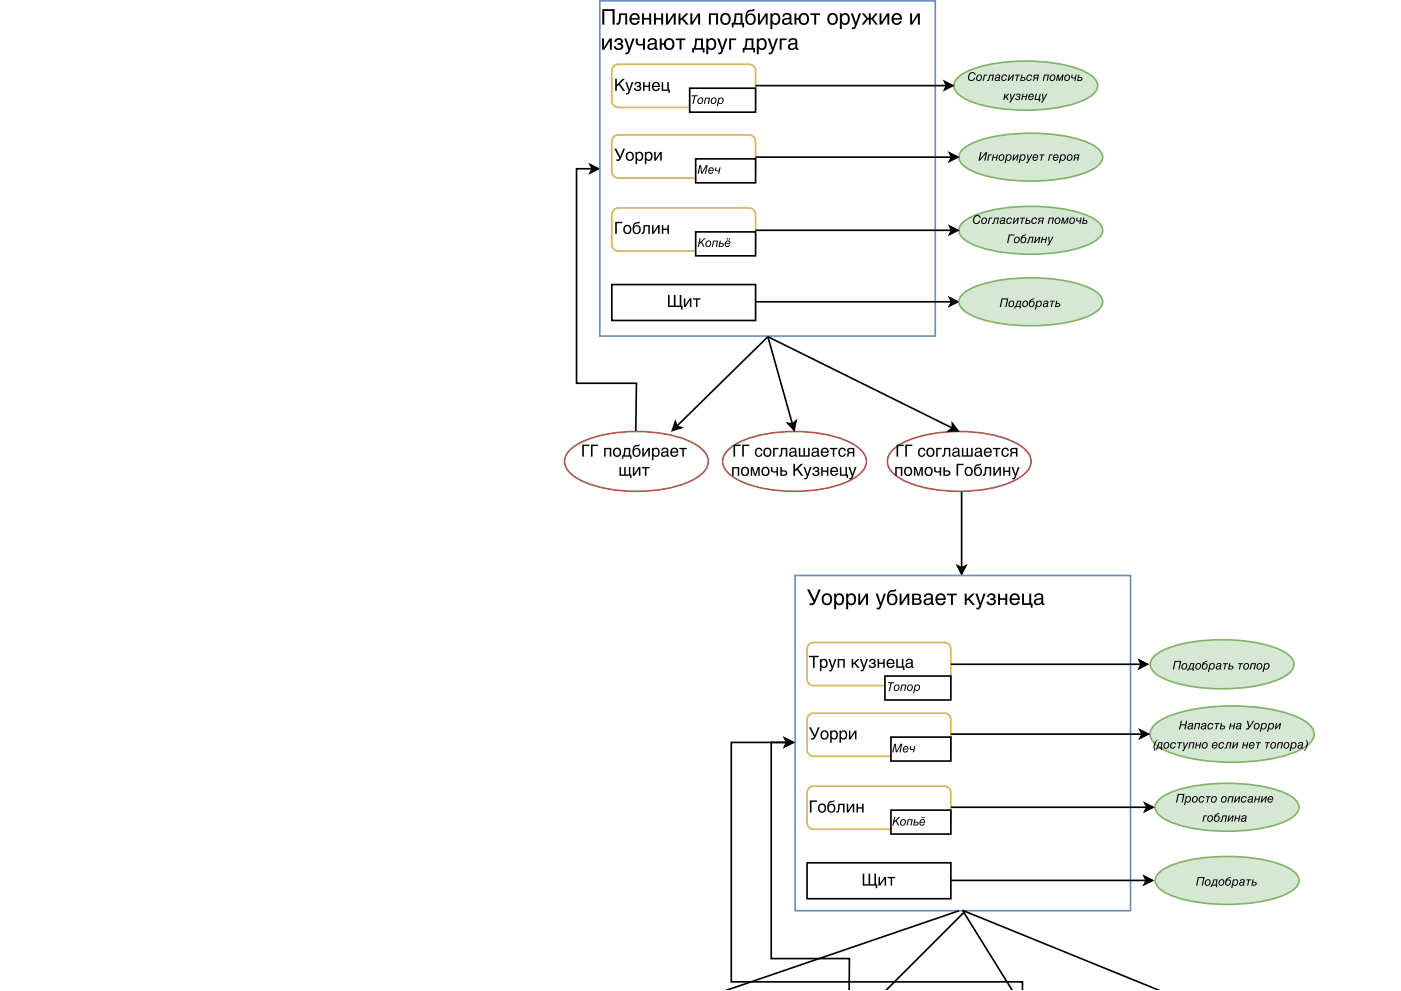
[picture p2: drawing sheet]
<svg xmlns="http://www.w3.org/2000/svg" width="297mm" height="210mm" viewBox="0 0 297 210" stroke-linecap="round" stroke-linejoin="round" font-family="sans-serif">
<path d="M125.1 34.9l1.8 .9-1.8 .9 .5-.9zM125.6 35.8h-3.4v45.5h12.7l-.1 10.3" fill="none" stroke="#000" stroke-width=".35"/>
<g fill="#000">
<path d="M125.1 34.9l1.8 .9-1.8 .9 .5-.9z"/>
<path d="M130.4 16.7h.4v1.3l1.2-1.3h.5l-1.1 1.1 1.1 1.5h-.4l-.9-1.3-.4 .4v.9h-.4zM132.6 17.4h.3l.5 1.5 .5-1.5h.4l-.7 2a.63 .63 0 0 1-.8 .6v-.3h.3l.2-.4zM134.7 17.5a.6 .6 0 0 1 .9-.1 .6 .6 0 0 1 0 .9 .56 .56 0 0 1 .4 .7 .56 .56 0 0 1-.8 .3 .72 .72 0 0 1-.8-.6h.3a.43 .43 0 0 0 .5 .4 .43 .43 0 0 0 .4-.6h-.6v-.3a.35 .35 0 0 0 .5-.1 .35 .35 0 0 0-.1-.5 .35 .35 0 0 0-.5 .1l-.1 .3h-.3zM136.3 17.4h.4v.8h.8v-.8h.3v1.9h-.3v-.9h-.8v.9h-.4zM138.5 17.6l.2-.1a.86 .86 0 0 1 .9 0 .86 .86 0 0 1 .3 1h-1.3a.53 .53 0 0 0 .4 .5 .53 .53 0 0 0 .6-.3h.3a.9 .9 0 0 1-1.3 .5 .9 .9 0 0 1-.3-1.3zM138.7 17.8l-.1 .4h1a.51 .51 0 0 0-.3-.5 .51 .51 0 0 0-.6 .1zM140.3 17.4h.3v1.6h.9v-1.6h.3v1.6h.2v.7h-.3v-.4h-1.4z"/>
<path d="M123.4 94.3h1.5v.3h-1.1v2.3h-.4zM125.3 94.3h1.5v.3h-1.2v2.3h-.3zM128.1 95h1.5v1.9h-.3v-1.6h-.9v1.6h-.3zM130.5 95.4a.66 .66 0 0 0-.2 .9 .66 .66 0 0 0 .9 .2l.1-.3a.63 .63 0 0 0 0-.7 .63 .63 0 0 0-.8-.1zM130.2 95.2a.92 .92 0 0 1 1.2 .1 .92 .92 0 0 1 0 1.3 .92 .92 0 0 1-1.2 .1 1.25 1.25 0 0 1 0-1.5zM132.3 95h1.3v1.6h.3v.7h-.3v-.4h-1.4v.4h-.3v-.7h.2l.1-.2zM132.6 95.3l-.2 1.3h.9v-1.3zM134.5 94.6l.9-.3 .2 .1a.72 .72 0 0 1-.8 .4l-.4 .6a.86 .86 0 0 1 1.2-.2 .86 .86 0 0 1 .1 1.2 .91 .91 0 0 1-1.2 .4 .91 .91 0 0 1-.4-1.2zM134.6 95.4a.64 .64 0 0 0-.1 1 .64 .64 0 0 0 .9 0 .66 .66 0 0 0 0-.8 .66 .66 0 0 0-.8-.2zM136.2 95h.3v1.5l.9-1.5h.4v1.9h-.3v-1.4l-1 1.4h-.3zM138.2 95h.3v.3a.77 .77 0 0 1 1.1-.2 .77 .77 0 0 1 .3 1 .75 .75 0 0 1-.5 .8 .75 .75 0 0 1-.9-.2v.9h-.3zM138.7 95.4a.67 .67 0 0 0-.2 .8 .67 .67 0 0 0 .9 .4 .67 .67 0 0 0 .2-.9 .67 .67 0 0 0-.9-.3zM140.4 95.2l.4-.2a.67 .67 0 0 1 .9 .5v1.1l.2 .1v.2h-.4l-.1-.3a.61 .61 0 0 1-1 .2 .61 .61 0 0 1 .2-1l.7-.1a.42 .42 0 0 0-.3-.5 .42 .42 0 0 0-.5 .4h-.3zM140.5 96.2a.43 .43 0 0 0 .4 .5 .43 .43 0 0 0 .5-.5v-.3zM142.4 95.2l.2-.1a.86 .86 0 0 1 .9 .1 .86 .86 0 0 1 .3 .9h-1.4a.53 .53 0 0 0 .5 .6 .53 .53 0 0 0 .6-.4h.3a.9 .9 0 0 1-1.3 .5 .9 .9 0 0 1-.3-1.3zM142.6 95.4l-.2 .4h1.1a.51 .51 0 0 0-.3-.5 .51 .51 0 0 0-.6 .1zM144 95h1.6v.3h-.6v1.6h-.3v-1.6h-.7z"/>
<path d="M131.4 99.1h.3v1.6h.6v-1.6h.4v1.6h.6v-1.6h.3v1.6h.3v.7h-.3v-.4h-2.2zM134.2 99.1h.3v1.4l.9-1.4h.4v1.9h-.3v-1.5l-1 1.5h-.3zM136.1 99.1h1.6v.3h-.6v1.6h-.4v-1.6h-.6z"/>
</g>
<path d="M120.6 95.8a15.7 15.7 0 0 1 9.2-3.9 30.9 30.9 0 0 1 17 2 5.1 5.1 0 0 1 3.4 4 5.1 5.1 0 0 1-3.4 4 31.2 31.2 0 0 1-20 1.4 12.5 12.5 0 0 1-6.2-3.3 3 3 0 0 1 0-4.2z" fill="none" stroke="#b85450" stroke-width=".35"/>
<path d="M127.2 .2h71.1v71.1h-71.1z" fill="none" stroke="#6c8ebf" stroke-width=".35"/>
<path d="M130 14.2l.7-.5 .4-.1h27.7a1.37 1.37 0 0 1 1.4 1.4v6.4a1.37 1.37 0 0 1-1.4 1.4h-27.7a1.37 1.37 0 0 1-1.4-1.4v-6.4z" fill="none" stroke="#d6b656" stroke-width=".35"/>
<path d="M146.2 18.7h14v5.1h-14z" fill="#fff"/>
<path d="M146.2 18.7h14v5.1h-14z" fill="none" stroke="#000" stroke-width=".35"/>
<g fill="#000">
<path d="M130.3 31.5h.4l.8 1.7 .6-1.7h.4l-.8 1.9a.72 .72 0 0 1-1 .7v-.3a.38 .38 0 0 0 .6-.2zM133.2 32.6a.66 .66 0 0 0-.2 .9 .66 .66 0 0 0 .9 .2l.1-.3a.63 .63 0 0 0 0-.7 .63 .63 0 0 0-.8-.1zM132.9 32.4a.92 .92 0 0 1 1.3 .1 .92 .92 0 0 1 0 1.3 .92 .92 0 0 1-1.3 .1 1.25 1.25 0 0 1 0-1.5zM134.7 32.2h.4v.3a.77 .77 0 0 1 1-.2 .77 .77 0 0 1 .3 1 .75 .75 0 0 1-.5 .8 .75 .75 0 0 1-.8-.2v.9h-.4zM135.2 32.6a.67 .67 0 0 0-.2 .8 .67 .67 0 0 0 .9 .4 .67 .67 0 0 0 .2-.9 .67 .67 0 0 0-.9-.3zM136.7 32.2h.3v.3a.77 .77 0 0 1 1-.2 .77 .77 0 0 1 .3 1 .75 .75 0 0 1-.4 .8 .75 .75 0 0 1-.9-.2v.9h-.3zM137.2 32.6a.67 .67 0 0 0-.2 .8 .67 .67 0 0 0 .8 .4 .67 .67 0 0 0 .3-.9 .67 .67 0 0 0-.9-.3zM138.7 32.2h.3v1.5l.9-1.5h.4v1.9h-.3v-1.4l-.9 1.4h-.4z"/>
<path d="M146.7 20.2h1.3l-.1 .2h-.5l-.3 1.6h-.3l.4-1.6h-.6zM148.3 21a.45 .45 0 0 0-.3 .6 .45 .45 0 0 0 .7 .2 .46 .46 0 0 0 .2-.6 .46 .46 0 0 0-.5-.3zM148.1 20.9a.67 .67 0 0 1 1 .3 .67 .67 0 0 1-.6 .9 .66 .66 0 0 1-.7-.5 .66 .66 0 0 1 .3-.7zM149.5 20.7h1.1l-.3 1.3h-.2l.2-1.1h-.6l-.2 1.1h-.3zM151.1 21a.45 .45 0 0 0-.2 .6 .45 .45 0 0 0 .6 .2 .46 .46 0 0 0 .2-.6 .46 .46 0 0 0-.5-.3zM150.9 20.9a.67 .67 0 0 1 1 .3 .67 .67 0 0 1-.6 .9 .66 .66 0 0 1-.6-.5 .66 .66 0 0 1 .2-.7zM152.4 20.7h.2l-.1 .2a.58 .58 0 0 1 .9 0 .58 .58 0 0 1-.1 .9 .54 .54 0 0 1-1 0l-.1 .8h-.2zM152.6 21a.44 .44 0 0 0-.2 .6 .44 .44 0 0 0 .7 .1 .43 .43 0 0 0 .1-.6 .43 .43 0 0 0-.6-.1z"/>
</g>
<path d="M130 29.2l.7-.5 .4-.1h27.7a1.37 1.37 0 0 1 1.4 1.4v6.4a1.37 1.37 0 0 1-1.4 1.4h-27.7a1.37 1.37 0 0 1-1.4-1.4v-6.4z" fill="none" stroke="#d6b656" stroke-width=".35"/>
<path d="M147.5 33.7h12.7v5.1h-12.7z" fill="#fff"/>
<path d="M147.5 33.7h12.7v5.1h-12.7z" fill="none" stroke="#000" stroke-width=".35"/>
<g fill="#000">
<path d="M148.3 35h.3l.2 1.6 .9-1.6h.3l-.3 1.9h-.3l.4-1.6-.9 1.6h-.2l-.2-1.6-.3 1.6h-.3zM150.5 35.8l-.1 .3h.7l-.1-.4zM150.4 35.7a.57 .57 0 0 1 .7-.1 .57 .57 0 0 1 .2 .7h-.9a.36 .36 0 0 0 .2 .4 .36 .36 0 0 0 .4-.3h.3a.63 .63 0 0 1-1 .3 .63 .63 0 0 1 .1-1zM151.7 35.5h.2v.3a.34 .34 0 0 0 .1 .4 .34 .34 0 0 0 .4-.1l.1-.6h.3l-.3 1.4h-.2v-.6a.46 .46 0 0 1-.5 0 .46 .46 0 0 1-.2-.5z"/>
<path d="M130.4 47.1h1.5v.3h-1.1v2.2h-.4zM132.7 48.1a.66 .66 0 0 0-.2 .9 .66 .66 0 0 0 .9 .2l.1-.2a.63 .63 0 0 0-.1-.8 .63 .63 0 0 0-.7-.1zM132.4 48a.92 .92 0 0 1 1.2 .1 .92 .92 0 0 1 0 1.2 .92 .92 0 0 1-1.2 .1 1.25 1.25 0 0 1 0-1.4zM134.5 47.3l.9-.3 .3 .1a.72 .72 0 0 1-.9 .4l-.4 .6a.86 .86 0 0 1 1.2-.2 .86 .86 0 0 1 .2 1.3 .91 .91 0 0 1-1.3 .4 .91 .91 0 0 1-.4-1.3zM134.7 48.1a.64 .64 0 0 0-.2 1 .64 .64 0 0 0 1 0 .66 .66 0 0 0-.1-.8 .66 .66 0 0 0-.7-.2zM136.4 47.8h1.4v1.8h-.3v-1.6h-.8a1.69 1.69 0 0 1-.4 1.6h-.3v-.3h.2l.2-.2zM138.2 47.8h.4v1.4l.9-1.4h.4v1.8h-.4v-1.4l-.9 1.4h-.4zM140.3 47.8h.3v.7h.9v-.7h.3v1.8h-.3v-.8h-.9v.8h-.3z"/>
</g>
<path d="M130 44.7l.7-.5 .4-.1h27.7a1.37 1.37 0 0 1 1.4 1.4v6.4a1.37 1.37 0 0 1-1.4 1.4h-27.7a1.37 1.37 0 0 1-1.4-1.4v-6.4z" fill="none" stroke="#d6b656" stroke-width=".35"/>
<path d="M147.5 49.2h12.7v5.1h-12.7z" fill="#fff"/>
<path d="M147.5 49.2h12.7v5.1h-12.7zM160.2 64h41.6M201.3 63.1l1.8 .9-1.8 .9 .5-.9z" fill="none" stroke="#000" stroke-width=".35"/>
<g fill="#000">
<path d="M148.3 50.6h.3l-.2 .9 .9-.9h.3l-.8 .7 .6 1.1h-.3l-.5-.9-.3 .3-.1 .6h-.3zM201.3 63.1l1.8 .9-1.8 .9 .5-.9z"/>
<path d="M150 51.3a.45 .45 0 0 0-.3 .6 .45 .45 0 0 0 .7 .2 .46 .46 0 0 0 .2-.6 .46 .46 0 0 0-.5-.2zM149.8 51.2a.67 .67 0 0 1 1 .3 .67 .67 0 0 1-.6 .9 .66 .66 0 0 1-.7-.4 .66 .66 0 0 1 .3-.8zM151.2 51.1h1.1l-.3 1.3h-.2l.2-1.1h-.6l-.3 1.1h-.2zM152.6 51.1h.2l-.1 .5h.4a.41 .41 0 0 1 .4 .4 .41 .41 0 0 1-.5 .4h-.7zM152.7 51.8l-.1 .4h.4a.23 .23 0 0 0 .2-.2 .23 .23 0 0 0-.2-.2zM154.1 51.3l-.2 .3h.7l-.1-.3zM153.9 51.2a.57 .57 0 0 1 .7-.1 .57 .57 0 0 1 .2 .7h-.9a.36 .36 0 0 0 .2 .4 .36 .36 0 0 0 .5-.2h.2a.63 .63 0 0 1-1 .2 .63 .63 0 0 1 .1-1zM154.6 50.6h.2l-.1 .2h-.2zM154.1 50.6h.3l-.1 .2h-.2z"/>
</g>
<path d="M129.7 60.4h30.5v7.6h-30.5z" fill="#fff"/>
<path d="M129.7 60.4h30.5v7.6h-30.5z" fill="none" stroke="#000" stroke-width=".35"/>
<path d="M141.6 62.6h.4v2.2h.9v-2.2h.3v2.2h.9v-2.2h.4v2.2h.2v.9h-.3v-.6h-2.8zM145 63.3h.3v1.4l.9-1.4h.4v1.8h-.3v-1.4l-.9 1.4h-.4zM146.9 63.3h1.6v.3h-.6v1.5h-.3v-1.5h-.7z" fill="#000"/>
<path d="M203.3 16.3a20 20 0 0 1 10.4-3.2 34.2 34.2 0 0 1 16.3 2.1 4.2 4.2 0 0 1 2.7 3 3.2 3.2 0 0 1-1.8 2.4 25.3 25.3 0 0 1-11.5 2.7 33.3 33.3 0 0 1-14.4-2.2 4.2 4.2 0 0 1-2.8-2.9l.2-.7z" fill="#d5e8d4"/>
<path d="M203.3 16.3a20 20 0 0 1 10.4-3.2 34.2 34.2 0 0 1 16.3 2.1 4.2 4.2 0 0 1 2.7 3 3.2 3.2 0 0 1-1.8 2.4 25.3 25.3 0 0 1-11.5 2.7 33.3 33.3 0 0 1-14.4-2.2 4.2 4.2 0 0 1-2.8-2.9l.2-.7z" fill="none" stroke="#82b366" stroke-width=".35"/>
<g fill="#000">
<path d="M205.6 15.5a.73 .73 0 0 1 .7-.2 .73 .73 0 0 1 .6 .6h-.3a.58 .58 0 0 0-.7-.4 .58 .58 0 0 0-.4 .7 .54 .54 0 0 0 .3 .8 .54 .54 0 0 0 .7-.5h.3a.81 .81 0 0 1-1.1 .7 .81 .81 0 0 1-.4-1.3zM207.4 16.1a.45 .45 0 0 0-.2 .6 .45 .45 0 0 0 .6 .2 .46 .46 0 0 0 .2-.6 .46 .46 0 0 0-.5-.3zM207.2 16a.67 .67 0 0 1 1 .3 .67 .67 0 0 1-.6 .9 .66 .66 0 0 1-.6-.5 .66 .66 0 0 1 .2-.7zM208.6 15.8h.7v.2h-.5l-.2 1.2h-.2zM209.8 15.8h1l-.3 1.4h-.3l.3-1.2h-.5l-.2 .8a.35 .35 0 0 1-.5 .4v-.2l.2-.1zM211.2 16.6a.3 .3 0 0 0 .2 .5 .3 .3 0 0 0 .3-.4l.1-.2zM211.2 15.9a.5 .5 0 0 1 .6-.1 .5 .5 0 0 1 .2 .6l-.1 .5 .1 .3-.3-.2a.43 .43 0 0 1-.8 0 .43 .43 0 0 1 .4-.6l.5-.2a.3 .3 0 0 0-.2-.3 .3 .3 0 0 0-.4 .3h-.2zM212.5 16l.5-.2a.47 .47 0 0 1 .5 .5h-.2a.48 .48 0 0 0-.7-.1 .48 .48 0 0 0 0 .7l.4 .1 .2-.3h.2a.63 .63 0 0 1-.9 .4 .63 .63 0 0 1 0-1zM213.9 15.8h.3l-.3 1 .8-1h.3l-.3 1.4h-.2l.2-1.1-.8 1.1h-.3zM215.3 15.8h1l-.1 .2h-.3l-.3 1.2h-.2l.2-1.2h-.4zM216.6 15.8h.2l-.1 .6h.3a.41 .41 0 0 1 .4 .4 .41 .41 0 0 1-.5 .4h-.6zM216.6 16.5l-.1 .5h.4a.23 .23 0 0 0 .3-.2 .23 .23 0 0 0-.3-.3zM217.8 16l.5-.2a.47 .47 0 0 1 .5 .5h-.2a.48 .48 0 0 0-.7-.1 .48 .48 0 0 0 0 .7l.4 .1 .2-.3h.3a.63 .63 0 0 1-1 .4 .63 .63 0 0 1 0-1zM219.2 15.9l1.1-.1-.3 1.4h-.2l.1-.6h-.4l-.3 .6h-.3l.4-.7a.36 .36 0 0 1-.1-.6zM219.4 16.1a.21 .21 0 0 0-.1 .2 .21 .21 0 0 0 .3 .2h.3l.1-.5zM221.4 15.8h1l-.3 1.4h-.2l.2-1.2h-.6l-.2 1.2h-.2zM223 16.1a.45 .45 0 0 0-.3 .6 .45 .45 0 0 0 .6 .2 .46 .46 0 0 0 .3-.6 .46 .46 0 0 0-.6-.3zM222.8 16a.67 .67 0 0 1 1 .3 .67 .67 0 0 1-.6 .9 .66 .66 0 0 1-.7-.5 .66 .66 0 0 1 .3-.7zM224.2 15.8h.3l.1 1.1 .6-1.1h.3l-.3 1.4h-.2l.3-1.1-.6 1.1h-.2l-.2-1.1-.2 1.1h-.2zM226.1 16.1a.45 .45 0 0 0-.3 .6 .45 .45 0 0 0 .7 .2 .46 .46 0 0 0 .2-.6 .46 .46 0 0 0-.6-.3zM225.9 16a.67 .67 0 0 1 1 .3 .67 .67 0 0 1-.6 .9 .66 .66 0 0 1-.7-.5 .66 .66 0 0 1 .3-.7zM227.2 15.8h.2v.3a.34 .34 0 0 0 .1 .4 .34 .34 0 0 0 .4-.1l.2-.6h.2l-.3 1.4h-.2l.1-.6a.46 .46 0 0 1-.6 0 .46 .46 0 0 1-.2-.5zM228.6 15.8h.3l-.1 .6h.3a.41 .41 0 0 1 .4 .4 .41 .41 0 0 1-.5 .4h-.6zM228.7 16.5l-.1 .5h.4a.23 .23 0 0 0 .3-.2 .23 .23 0 0 0-.3-.3z"/>
<path d="M213 19.9h.2l-.1 .6 .6-.6h.3l-.6 .5 .4 .8h-.2l-.3-.6-.3 .2-.1 .4h-.2zM214.2 19.9h.2l.1 1.1 .5-1.1h.3l-.9 1.7-.4 .2v-.2l.3-.3zM215.5 20a.41 .41 0 0 1 .7-.1 .41 .41 0 0 1-.1 .6 .49 .49 0 0 1-.2 .8 .49 .49 0 0 1-.7-.5h.2a.32 .32 0 0 0 .5 .4 .31 .31 0 0 0 0-.6h-.2v-.2a.26 .26 0 0 0 .4-.1 .26 .26 0 0 0-.1-.3 .26 .26 0 0 0-.4 .1l-.2 .1zM216.8 19.9h.2l-.1 .5h.6l.1-.5h.3l-.3 1.3h-.3l.2-.6h-.6l-.2 .6h-.2zM218.4 20.2l-.2 .3h.8l-.2-.4zM218.2 20a.57 .57 0 0 1 .7-.1 .57 .57 0 0 1 .3 .7h-1a.36 .36 0 0 0 .3 .5 .36 .36 0 0 0 .4-.3h.2a.63 .63 0 0 1-1 .3 .63 .63 0 0 1 .1-1.1zM219.6 19.9h.2l-.2 1.1h.6l.2-1.1h.3l-.3 1.1h.2l-.1 .5h-.2v-.3h-1zM220.9 19.9h.3v1.1l.6-1.1h.3l-1 1.7-.3 .2-.1-.2 .4-.3z"/>
</g>
<path d="M204.3 47a20.3 20.3 0 0 1 10.5-3.1 35 35 0 0 1 16.3 2.1 4.1 4.1 0 0 1 2.7 2.9 3.1 3.1 0 0 1-1.8 2.3 25.8 25.8 0 0 1-11.5 2.7 34.1 34.1 0 0 1-14.5-2.1 4.1 4.1 0 0 1-2.7-2.9l.1-.7z" fill="#d5e8d4"/>
<path d="M204.3 47a20.3 20.3 0 0 1 10.5-3.1 35 35 0 0 1 16.3 2.1 4.1 4.1 0 0 1 2.7 2.9 3.1 3.1 0 0 1-1.8 2.3 25.8 25.8 0 0 1-11.5 2.7 34.1 34.1 0 0 1-14.5-2.1 4.1 4.1 0 0 1-2.7-2.9l.1-.7z" fill="none" stroke="#82b366" stroke-width=".35"/>
<g fill="#000">
<path d="M206.6 45.9a.73 .73 0 0 1 .8-.3 .73 .73 0 0 1 .5 .7h-.2a.58 .58 0 0 0-.7-.4 .58 .58 0 0 0-.4 .7 .54 .54 0 0 0 .3 .7 .54 .54 0 0 0 .7-.5h.2a.81 .81 0 0 1-1.1 .7 .81 .81 0 0 1-.3-1.3zM208.5 46.4a.45 .45 0 0 0-.3 .6 .45 .45 0 0 0 .6 .2 .46 .46 0 0 0 .3-.5 .46 .46 0 0 0-.6-.3zM208.3 46.3a.67 .67 0 0 1 1 .4 .67 .67 0 0 1-.6 .8 .66 .66 0 0 1-.7-.4 .66 .66 0 0 1 .3-.8zM209.7 46.2h.7v.2h-.5l-.3 1.1h-.2zM210.9 46.2h.9l-.3 1.3h-.2l.2-1.1h-.5l-.2 .8a.35 .35 0 0 1-.5 .3l.1-.2 .2-.1zM212.2 47a.3 .3 0 0 0 .3 .4 .3 .3 0 0 0 .3-.4v-.2zM212.2 46.3a.5 .5 0 0 1 .6-.2 .5 .5 0 0 1 .3 .6l-.1 .6 .1 .2-.3-.2a.43 .43 0 0 1-.8 .1 .43 .43 0 0 1 .4-.7l.5-.1a.3 .3 0 0 0-.3-.3 .3 .3 0 0 0-.3 .3h-.2zM213.6 46.3l.5-.2a.47 .47 0 0 1 .5 .5h-.2a.48 .48 0 0 0-.8-.1 .48 .48 0 0 0 .1 .8h.3l.3-.3h.2a.63 .63 0 0 1-1 .4 .63 .63 0 0 1 0-1zM215 46.2h.2l-.2 .9 .8-.9h.3l-.3 1.3h-.2l.2-1-.9 1h-.2zM216.3 46.2h1v.2h-.4l-.2 1.1h-.2l.2-1.1h-.4zM217.6 46.2h.2l-.1 .5h.4a.41 .41 0 0 1 .4 .4 .41 .41 0 0 1-.5 .4h-.7zM217.7 46.9l-.1 .4h.4a.23 .23 0 0 0 .3-.2 .23 .23 0 0 0-.3-.2zM218.9 46.3l.5-.2a.47 .47 0 0 1 .5 .5h-.2a.48 .48 0 0 0-.8-.1 .48 .48 0 0 0 .1 .8h.3l.3-.3h.2a.63 .63 0 0 1-.9 .4 .63 .63 0 0 1-.1-1zM220.3 46.3l1-.1-.2 1.3h-.3l.1-.5h-.4l-.3 .5h-.2l.4-.6a.36 .36 0 0 1-.1-.6zM220.5 46.4a.21 .21 0 0 0-.1 .3 .21 .21 0 0 0 .2 .1h.4l.1-.4zM222.4 46.2h1.1l-.3 1.3h-.2l.2-1.1h-.6l-.2 1.1h-.3zM224 46.4a.45 .45 0 0 0-.2 .6 .45 .45 0 0 0 .6 .2 .46 .46 0 0 0 .2-.5 .46 .46 0 0 0-.5-.3zM223.8 46.3a.67 .67 0 0 1 1.1 .4 .67 .67 0 0 1-.7 .8 .66 .66 0 0 1-.6-.4 .66 .66 0 0 1 .2-.8zM225.2 46.2h.4l.1 1 .6-1h.3l-.3 1.3h-.2l.2-1.1-.6 1.1h-.2l-.1-1.1-.2 1.1h-.2zM227.1 46.4a.45 .45 0 0 0-.2 .6 .45 .45 0 0 0 .6 .2 .46 .46 0 0 0 .2-.5 .46 .46 0 0 0-.5-.3zM226.9 46.3a.67 .67 0 0 1 1.1 .4 .67 .67 0 0 1-.7 .8 .66 .66 0 0 1-.6-.4 .66 .66 0 0 1 .2-.8zM228.3 46.2h.2l-.1 .2a.34 .34 0 0 0 .2 .4 .34 .34 0 0 0 .4 0l.1-.6h.2l-.2 1.3h-.3l.1-.5a.46 .46 0 0 1-.5 0 .46 .46 0 0 1-.2-.6zM229.7 46.2h.2l-.1 .5h.3a.41 .41 0 0 1 .5 .4 .41 .41 0 0 1-.6 .4h-.6zM229.8 46.9l-.1 .4h.3a.23 .23 0 0 0 .3-.2 .23 .23 0 0 0-.2-.2z"/>
<path d="M213.9 49.7h1.2v.3h-1l-.3 1.6h-.3zM215.4 50.5a.45 .45 0 0 0-.3 .6 .45 .45 0 0 0 .7 .2 .46 .46 0 0 0 .2-.6 .46 .46 0 0 0-.5-.3zM215.2 50.4a.67 .67 0 0 1 1 .3 .67 .67 0 0 1-.6 .9 .66 .66 0 0 1-.7-.5 .66 .66 0 0 1 .3-.7zM216.7 50.1l.9-.4-.9 .7a.61 .61 0 0 1 .9 .1 .61 .61 0 0 1-.2 .9 .63 .63 0 0 1-.9 .1 .63 .63 0 0 1-.1-.9zM216.8 50.5a.43 .43 0 0 0-.2 .6 .43 .43 0 0 0 .6 .2 .43 .43 0 0 0 .2-.6 .43 .43 0 0 0-.6-.2zM218.2 50.2h1l-.3 1.4h-.3l.3-1.2h-.5l-.2 .8a.35 .35 0 0 1-.5 .4v-.2l.2-.1zM219.5 50.2h.2l-.2 1 .8-1h.3l-.3 1.4h-.2l.2-1.1-.8 1.1h-.3zM220.9 50.2h.3l-.1 .6h.6l.1-.6h.2l-.3 1.4h-.2l.1-.7h-.6l-.1 .7h-.2zM222.2 50.2h.3l.1 1.1 .5-1.1h.3l-1 1.8-.3 .1v-.2l.3-.3z"/>
</g>
<path d="M204.3 31.5a20.3 20.3 0 0 1 10.5-3.1 35 35 0 0 1 16.3 2 4.1 4.1 0 0 1 2.7 2.9 3.1 3.1 0 0 1-1.8 2.4 25.8 25.8 0 0 1-11.5 2.7 34.1 34.1 0 0 1-14.5-2.2 4.1 4.1 0 0 1-2.7-2.9l.1-.6z" fill="#d5e8d4"/>
<path d="M204.3 31.5a20.3 20.3 0 0 1 10.5-3.1 35 35 0 0 1 16.3 2 4.1 4.1 0 0 1 2.7 2.9 3.1 3.1 0 0 1-1.8 2.4 25.8 25.8 0 0 1-11.5 2.7 34.1 34.1 0 0 1-14.5-2.2 4.1 4.1 0 0 1-2.7-2.9l.1-.6z" fill="none" stroke="#82b366" stroke-width=".35"/>
<path d="M207.9 32.3h.2l-.3 1.4 1.2-1.4h.3l-.4 1.8h-.2l.3-1.5-1.3 1.5h-.2zM209.6 32.8h.7l-.1 .2h-.4l-.3 1.1h-.2zM210.5 32.8h.3l-.1 .5h.6l.1-.5h.2l-.3 1.3h-.2l.1-.6h-.6l-.1 .6h-.2zM212.2 33a.45 .45 0 0 0-.3 .6 .45 .45 0 0 0 .6 .2 .46 .46 0 0 0 .3-.5 .46 .46 0 0 0-.6-.3zM212 32.9a.67 .67 0 0 1 1 .3 .67 .67 0 0 1-.6 .9 .66 .66 0 0 1-.7-.4 .66 .66 0 0 1 .3-.8zM213.4 32.8h.2v.1a.58 .58 0 0 1 .8 0 .58 .58 0 0 1-.1 .9 .54 .54 0 0 1-.9 .1l-.2 .7h-.2zM213.7 33a.44 .44 0 0 0-.3 .7 .44 .44 0 0 0 .7 .1 .43 .43 0 0 0 .2-.6 .43 .43 0 0 0-.6-.2zM214.9 32.8h.2l-.2 .9 .8-.9h.3l-.3 1.3h-.2l.2-1-.8 1h-.3zM216.3 32.8h.3l-.1 .1a.58 .58 0 0 1 .9 0 .58 .58 0 0 1-.1 .9 .54 .54 0 0 1-1 .1l-.1 .7h-.3zM216.6 33a.44 .44 0 0 0-.2 .7 .44 .44 0 0 0 .7 .1 .43 .43 0 0 0 .1-.6 .43 .43 0 0 0-.6-.2zM217.8 32.8h.2l.1 1.1 .6-1.1h.2l-.9 1.7-.4 .1v-.2l.3-.3zM219.3 33l-.1 .3h.7l-.1-.3zM219.2 32.9a.57 .57 0 0 1 .7-.1 .57 .57 0 0 1 .2 .7h-1a.36 .36 0 0 0 .3 .4 .36 .36 0 0 0 .4-.2h.2a.63 .63 0 0 1-1 .2 .63 .63 0 0 1 .2-1zM220.5 32.8h1l-.1 .2h-.3l-.3 1.1h-.2l.2-1.1h-.4zM222.5 32.8h.7v.2h-.5l-.3 1.1h-.2zM223.6 33l-.1 .3h.7l-.1-.3zM223.5 32.9a.57 .57 0 0 1 .7-.1 .57 .57 0 0 1 .2 .7h-.9a.36 .36 0 0 0 .2 .4 .36 .36 0 0 0 .4-.2h.3a.63 .63 0 0 1-1 .2 .63 .63 0 0 1 .1-1zM224.9 32.8h.2v.1a.58 .58 0 0 1 .8 0 .58 .58 0 0 1-.1 .9 .54 .54 0 0 1-.9 .1l-.2 .7h-.2zM225.2 33a.44 .44 0 0 0-.3 .7 .44 .44 0 0 0 .7 .1 .43 .43 0 0 0 .2-.6 .43 .43 0 0 0-.6-.2zM226.6 33a.45 .45 0 0 0-.2 .6 .45 .45 0 0 0 .6 .2 .46 .46 0 0 0 .2-.5 .46 .46 0 0 0-.5-.3zM226.4 32.9a.67 .67 0 0 1 1 .3 .67 .67 0 0 1-.6 .9 .66 .66 0 0 1-.6-.4 .66 .66 0 0 1 .2-.8zM227.8 32.9l1.1-.1-.3 1.3h-.2l.1-.5h-.5l-.2 .5h-.3l.4-.6a.36 .36 0 0 1-.1-.6zM228 33a.21 .21 0 0 0-.1 .3 .21 .21 0 0 0 .2 .1h.4l.1-.5z" fill="#000"/>
<path d="M204.3 62.2a20.3 20.3 0 0 1 10.5-3.1 35 35 0 0 1 16.3 2 4.1 4.1 0 0 1 2.7 2.9 3.1 3.1 0 0 1-1.8 2.4 25.8 25.8 0 0 1-11.5 2.7 34.1 34.1 0 0 1-14.5-2.2 4.1 4.1 0 0 1-2.7-2.9l.1-.6z" fill="#d5e8d4"/>
<path d="M204.3 62.2a20.3 20.3 0 0 1 10.5-3.1 35 35 0 0 1 16.3 2 4.1 4.1 0 0 1 2.7 2.9 3.1 3.1 0 0 1-1.8 2.4 25.8 25.8 0 0 1-11.5 2.7 34.1 34.1 0 0 1-14.5-2.2 4.1 4.1 0 0 1-2.7-2.9l.1-.6z" fill="none" stroke="#82b366" stroke-width=".35"/>
<g fill="#000">
<path d="M200.3 17.3l1.7 .9-1.7 .9 .4-.9zM201.3 32.4l1.8 .9-1.8 .9 .5-.9zM201.3 48l1.8 .9-1.8 .8 .5-.8zM143.2 89.5l.3 .9 .9 .3-1.9 .6zM167 89.8l1 .2 .8-.7-.4 2zM201.9 89.8l1.2 1.6h-2l.8-.6zM203 120l.9 .5 .9-.5-.9 1.8z"/>
<path d="M212.3 63.3h1.5l-.4 1.8h-.3l.4-1.6h-1l-.3 1.6h-.2zM214.2 64.1a.45 .45 0 0 0-.2 .6 .45 .45 0 0 0 .6 .2 .46 .46 0 0 0 .2-.6 .46 .46 0 0 0-.5-.3zM214.1 64a.67 .67 0 0 1 1 .3 .67 .67 0 0 1-.6 .9 .66 .66 0 0 1-.7-.5 .66 .66 0 0 1 .3-.7zM215.8 64l-.3 1h.6l.2-1zM215.7 63.8h.9l-.3 1.2h.2l-.1 .5h-.2v-.4h-.9l-.1 .4h-.2zM217.2 64.1a.45 .45 0 0 0-.3 .6 .45 .45 0 0 0 .6 .2 .46 .46 0 0 0 .3-.6 .46 .46 0 0 0-.6-.3zM217 64a.67 .67 0 0 1 1 .3 .67 .67 0 0 1-.6 .9 .66 .66 0 0 1-.7-.5 .66 .66 0 0 1 .3-.7zM218.4 63.7l.9-.4-.8 .6a.61 .61 0 0 1 .8 .2 .61 .61 0 0 1-.1 .8 .63 .63 0 0 1-.9 .1 .63 .63 0 0 1-.1-.9zM218.5 64.1a.43 .43 0 0 0-.2 .6 .43 .43 0 0 0 .6 .2 .43 .43 0 0 0 .2-.6 .43 .43 0 0 0-.6-.2zM219.8 63.8h.2v.2a.58 .58 0 0 1 .8 0 .58 .58 0 0 1-.1 .9 .54 .54 0 0 1-.9 0l-.2 .8h-.2zM220.1 64.1a.44 .44 0 0 0-.3 .6 .44 .44 0 0 0 .7 .1 .43 .43 0 0 0 .2-.6 .43 .43 0 0 0-.6-.1zM221.4 64.6a.3 .3 0 0 0 .2 .5 .3 .3 0 0 0 .3-.4l.1-.2zM221.4 63.9a.5 .5 0 0 1 .6-.1 .5 .5 0 0 1 .2 .5l-.1 .6 .1 .2-.3-.1a.43 .43 0 0 1-.7 0 .43 .43 0 0 1 .3-.7l.5-.1a.3 .3 0 0 0-.2-.3 .3 .3 0 0 0-.4 .3h-.2zM222.6 63.8h1.1l-.1 .2h-.4l-.2 1.1h-.2l.2-1.1h-.4zM223.9 63.8h.3l-.1 .5h.3a.41 .41 0 0 1 .4 .5 .41 .41 0 0 1-.5 .3h-.6zM224 64.5l-.1 .5h.4a.23 .23 0 0 0 .3-.3 .23 .23 0 0 0-.3-.2z"/>
<path d="M155.5 94.3h1.5v.3h-1.1v2.3h-.4zM157.4 94.3h1.5v.3h-1.2v2.3h-.3zM160.3 95.2a.74 .74 0 0 1 .8-.2 .74 .74 0 0 1 .5 .7h-.3a.51 .51 0 0 0-.6-.4 .51 .51 0 0 0-.3 .7 .5 .5 0 0 0 .3 .7 .5 .5 0 0 0 .6-.5h.3a.83 .83 0 0 1-1 .7 .83 .83 0 0 1-.5-1.2zM162.4 95.4a.66 .66 0 0 0-.2 .9 .66 .66 0 0 0 .9 .2l.1-.3a.63 .63 0 0 0-.1-.7 .63 .63 0 0 0-.7-.1zM162.1 95.2a.92 .92 0 0 1 1.2 .1 .92 .92 0 0 1 0 1.3 .92 .92 0 0 1-1.2 .1 1.25 1.25 0 0 1 0-1.5zM163.9 95h1.2v.3h-.9v1.6h-.3zM165.6 95h1.3v1.9h-.3v-1.6h-.7a1.69 1.69 0 0 1-.5 1.6h-.2v-.3h.2l.1-.2zM167.5 95.2l.5-.2a.67 .67 0 0 1 .9 .5v1.1l.2 .1v.2h-.4l-.1-.3a.61 .61 0 0 1-1.1 .2 .61 .61 0 0 1 .3-1l.7-.1a.42 .42 0 0 0-.3-.5 .42 .42 0 0 0-.5 .4h-.3zM167.7 96.2a.43 .43 0 0 0 .4 .5 .43 .43 0 0 0 .4-.5v-.3zM169.4 95h.3v1.6h.7v-1.6h.3v1.6h.6v-1.6h.4v1.9h-2.3zM172.3 95.2l.4-.2a.67 .67 0 0 1 .9 .5v1.1l.2 .1v.2h-.4l-.1-.3a.61 .61 0 0 1-1 .2 .61 .61 0 0 1 .2-1l.7-.1a.42 .42 0 0 0-.3-.5 .42 .42 0 0 0-.5 .4h-.3zM172.4 96.2a.43 .43 0 0 0 .4 .5 .43 .43 0 0 0 .5-.5v-.3zM174.3 95.2l.2-.1a.86 .86 0 0 1 .9 .1 .86 .86 0 0 1 .3 .9h-1.4a.53 .53 0 0 0 .5 .6 .53 .53 0 0 0 .6-.4h.3a.9 .9 0 0 1-1.3 .5 .9 .9 0 0 1-.3-1.3zM174.5 95.4l-.2 .4h1.1a.51 .51 0 0 0-.3-.5 .51 .51 0 0 0-.6 .1zM175.9 95h1.6v.3h-.6v1.6h-.3v-1.6h-.7zM178 95.2a.74 .74 0 0 1 .8-.2 .74 .74 0 0 1 .5 .7h-.3a.51 .51 0 0 0-.6-.4 .51 .51 0 0 0-.3 .7 .5 .5 0 0 0 .3 .7 .5 .5 0 0 0 .6-.5h.3a.83 .83 0 0 1-1 .7 .83 .83 0 0 1-.5-1.2zM179.7 95.2l.4-.2h1v1.9h-.3v-.7h-.7l-.2 .7h-.4l.2-.7 .2-.2a.5 .5 0 0 1-.2-.8zM180 95.4v.4l.8 .1v-.6z"/>
<path d="M155.2 99.1h1.5v1.9h-.3v-1.6h-.9v1.6h-.3zM157.6 99.4a.66 .66 0 0 0-.2 1 .66 .66 0 0 0 1 .1l.1-.2a.63 .63 0 0 0-.1-.8 .63 .63 0 0 0-.8-.1zM157.3 99.3a.92 .92 0 0 1 1.3 .1 .92 .92 0 0 1 0 1.2 .92 .92 0 0 1-1.3 .1 1.25 1.25 0 0 1 0-1.4zM159.2 99.1h.4l.5 1.5 .5-1.5h.5v1.9h-.3v-1.5l-.5 1.5h-.3l-.5-1.5v1.5h-.3zM162 99.4a.66 .66 0 0 0-.2 1 .66 .66 0 0 0 .9 .1l.1-.2a.63 .63 0 0 0-.1-.8 .63 .63 0 0 0-.7-.1zM161.7 99.3a.92 .92 0 0 1 1.2 .1 .92 .92 0 0 1 0 1.2 .92 .92 0 0 1-1.2 .1 1.25 1.25 0 0 1 0-1.4zM163.4 99.1h.4v.5a.61 .61 0 0 0 .8 .3v-.8h.4v1.9h-.4v-.8h-.1a.78 .78 0 0 1-1.1-.5zM165.4 99.1h.4v.7h.5a.58 .58 0 0 1 .6 .6 .58 .58 0 0 1-.6 .6h-.9zM165.8 100v.7h.4a.33 .33 0 0 0 .4-.3 .33 .33 0 0 0-.4-.4zM168.2 98.4h.4v1.2l1.2-1.2h.5l-1.1 1 1.1 1.6h-.4l-.9-1.3-.4 .4v.9h-.4zM170.4 99.1h.3l.5 1.5 .5-1.5h.4l-.7 1.9a.63 .63 0 0 1-.9 .7v-.3h.4l.2-.4zM172.5 99.2a.6 .6 0 0 1 .9-.1 .6 .6 0 0 1 0 .9 .56 .56 0 0 1 .3 .7 .56 .56 0 0 1-.7 .3 .72 .72 0 0 1-.8-.6h.3a.43 .43 0 0 0 .5 .3 .43 .43 0 0 0 .4-.5l-.6-.1v-.2a.35 .35 0 0 0 .5-.1 .35 .35 0 0 0-.1-.5 .35 .35 0 0 0-.5 .1l-.1 .3h-.3zM174.1 99.1h.3v.7h.9v-.7h.3v1.9h-.3v-.9h-.9v.9h-.3zM176.3 99.3l.2-.2a.86 .86 0 0 1 .9 .1 .86 .86 0 0 1 .3 .9h-1.4a.53 .53 0 0 0 .4 .6 .53 .53 0 0 0 .7-.3h.3a.9 .9 0 0 1-1.3 .5 .9 .9 0 0 1-.3-1.3zM176.5 99.5l-.2 .4h1.1a.51 .51 0 0 0-.3-.5 .51 .51 0 0 0-.6 .1zM178.1 99.1h.3v1.6h.9v-1.6h.3v1.6h.2v.7h-.3v-.4h-1.4zM179.9 99.1h.4l.4 1.5 .5-1.5h.4l-.7 1.9a.63 .63 0 0 1-.8 .7v-.3h.3l.2-.4z"/>
<path d="M190.1 94.3h1.5v.3h-1.2v2.3h-.3zM191.9 94.3h1.5v.3h-1.1v2.3h-.4zM194.9 95.2a.74 .74 0 0 1 .8-.2 .74 .74 0 0 1 .5 .7h-.3a.51 .51 0 0 0-.7-.4 .51 .51 0 0 0-.3 .7 .5 .5 0 0 0 .4 .7 .5 .5 0 0 0 .6-.5h.3a.83 .83 0 0 1-1.1 .7 .83 .83 0 0 1-.5-1.2zM196.9 95.4a.66 .66 0 0 0-.2 .9 .66 .66 0 0 0 1 .2l.1-.3a.63 .63 0 0 0-.1-.7 .63 .63 0 0 0-.8-.1zM196.6 95.2a.92 .92 0 0 1 1.3 .1 .92 .92 0 0 1 0 1.3 .92 .92 0 0 1-1.3 .1 1.25 1.25 0 0 1 0-1.5zM198.5 95h1.1v.3h-.8v1.6h-.3zM200.2 95h1.3v1.9h-.3v-1.6h-.7a1.69 1.69 0 0 1-.5 1.6h-.3v-.3h.3l.1-.2zM202.1 95.2l.5-.2a.67 .67 0 0 1 .8 .5v1.1l.2 .1v.2h-.3l-.2-.3a.61 .61 0 0 1-1 .2 .61 .61 0 0 1 .2-1l.8-.1a.42 .42 0 0 0-.4-.5 .42 .42 0 0 0-.4 .4h-.3zM202.3 96.2a.43 .43 0 0 0 .4 .5 .43 .43 0 0 0 .4-.5v-.3zM203.9 95h.4v1.6h.6v-1.6h.3v1.6h.7v-1.6h.3v1.9h-2.3zM206.8 95.2l.5-.2a.67 .67 0 0 1 .9 .5v1.1l.2 .1v.2h-.4l-.1-.3a.61 .61 0 0 1-1 .2 .61 .61 0 0 1 .2-1l.7-.1a.42 .42 0 0 0-.3-.5 .42 .42 0 0 0-.5 .4h-.3zM207 96.2a.43 .43 0 0 0 .4 .5 .43 .43 0 0 0 .4-.5v-.3zM208.9 95.2l.1-.1a.86 .86 0 0 1 1 .1 .86 .86 0 0 1 .3 .9h-1.4a.53 .53 0 0 0 .4 .6 .53 .53 0 0 0 .6-.4h.4a.9 .9 0 0 1-1.3 .5 .9 .9 0 0 1-.3-1.3zM209.1 95.4l-.2 .4h1.1a.51 .51 0 0 0-.3-.5 .51 .51 0 0 0-.6 .1zM210.5 95h1.6v.3h-.6v1.6h-.4v-1.6h-.6zM212.6 95.2a.74 .74 0 0 1 .8-.2 .74 .74 0 0 1 .5 .7h-.3a.51 .51 0 0 0-.7-.4 .51 .51 0 0 0-.3 .7 .5 .5 0 0 0 .4 .7 .5 .5 0 0 0 .6-.5h.3a.83 .83 0 0 1-1.1 .7 .83 .83 0 0 1-.5-1.2zM214.3 95.2l.3-.2h1.1v1.9h-.3v-.7h-.7l-.2 .7h-.4l.2-.7 .2-.2a.5 .5 0 0 1-.2-.8zM214.6 95.4v.4l.8 .1v-.6z"/>
<path d="M189.8 99.1h1.5v1.9h-.3v-1.6h-.9v1.6h-.3zM192.2 99.4a.66 .66 0 0 0-.2 1 .66 .66 0 0 0 .9 .1l.1-.2a.63 .63 0 0 0 0-.8 .63 .63 0 0 0-.8-.1zM191.9 99.3a.92 .92 0 0 1 1.3 .1 .92 .92 0 0 1 0 1.2 .92 .92 0 0 1-1.3 .1 1.25 1.25 0 0 1 0-1.4zM193.8 99.1h.4l.5 1.5 .5-1.5h.5v1.9h-.3v-1.5l-.5 1.5h-.3l-.5-1.5v1.5h-.3zM196.6 99.4a.66 .66 0 0 0-.2 1 .66 .66 0 0 0 .9 .1l.1-.2a.63 .63 0 0 0-.1-.8 .63 .63 0 0 0-.7-.1zM196.2 99.3a.92 .92 0 0 1 1.3 .1 .92 .92 0 0 1 0 1.2 .92 .92 0 0 1-1.3 .1 1.25 1.25 0 0 1 0-1.4zM198 99.1h.3v.5a.61 .61 0 0 0 .9 .3v-.8h.3v1.9h-.3v-.8h-.1a.78 .78 0 0 1-1.1-.5zM200 99.1h.3v.7h.6a.58 .58 0 0 1 .6 .6 .58 .58 0 0 1-.6 .6h-.9zM200.3 100v.7h.5a.33 .33 0 0 0 .4-.3 .33 .33 0 0 0-.4-.4zM202.8 98.4h1.5v.3h-1.2v2.3h-.3zM205 99.4a.66 .66 0 0 0-.1 1 .66 .66 0 0 0 .9 .1l.1-.2a.63 .63 0 0 0-.1-.8 .63 .63 0 0 0-.8-.1zM204.7 99.3a.92 .92 0 0 1 1.3 .1 .92 .92 0 0 1 0 1.2 .92 .92 0 0 1-1.3 .1 1.25 1.25 0 0 1 0-1.4zM206.9 98.7l.9-.3 .2 .1a.72 .72 0 0 1-.8 .3l-.4 .7a.86 .86 0 0 1 1.2-.2 .86 .86 0 0 1 .1 1.2 .91 .91 0 0 1-1.2 .4 .91 .91 0 0 1-.4-1.2zM207 99.5a.64 .64 0 0 0-.1 .9 .64 .64 0 0 0 .9 0 .66 .66 0 0 0 0-.7 .66 .66 0 0 0-.8-.2zM208.8 99.1h1.3v1.9h-.3v-1.6h-.7a1.69 1.69 0 0 1-.5 1.6h-.2v-.3h.2l.1-.2zM210.6 99.1h.3v1.4l1-1.4h.3v1.9h-.3v-1.5l-.9 1.5h-.4zM212.7 99.1h.3v.7h.9v-.7h.3v1.9h-.3v-.9h-.9v.9h-.3zM214.5 99.1h.3l.5 1.5 .5-1.5h.4l-.7 1.9a.63 .63 0 0 1-.9 .7v-.3h.4l.2-.4z"/>
<path d="M171.5 139.1h2.1v.3h-.9v2.3h-.3v-2.3h-.9zM173.8 139.8h.4v.3a.77 .77 0 0 1 1-.2 .77 .77 0 0 1 .3 1 .75 .75 0 0 1-.5 .8 .75 .75 0 0 1-.8-.2v.9h-.4zM174.3 140.2a.67 .67 0 0 0-.2 .8 .67 .67 0 0 0 .9 .4 .67 .67 0 0 0 .2-.9 .67 .67 0 0 0-.9-.3zM175.6 139.8h.4l.5 1.5 .5-1.5h.3l-.7 2a.63 .63 0 0 1-.8 .6v-.3h.3l.2-.4zM177.6 139.8h1.5v1.9h-.3v-1.6h-.9v1.6h-.3zM180.6 139.8h.3v.9l.9-.9h.4l-.8 .9 .9 1h-.4l-.8-.9-.2 .2v.7h-.3zM182.3 139.8h.4l.5 1.5 .5-1.5h.3l-.7 2a.63 .63 0 0 1-.8 .6v-.3h.3l.2-.4zM184.4 140a.6 .6 0 0 1 .9-.2 .6 .6 0 0 1 .1 .9 .56 .56 0 0 1 .3 .7 .56 .56 0 0 1-.7 .3 .72 .72 0 0 1-.9-.6h.4a.43 .43 0 0 0 .5 .4 .43 .43 0 0 0 .3-.6h-.5v-.3a.35 .35 0 0 0 .5-.1 .35 .35 0 0 0-.2-.5 .35 .35 0 0 0-.4 .2l-.2 .2h-.3zM186.1 139.8h.3v.8h.9v-.8h.3v1.9h-.3v-.8h-.9v.8h-.3zM188.2 140l.2-.1a.86 .86 0 0 1 1 .1 .86 .86 0 0 1 .3 .9h-1.4a.53 .53 0 0 0 .4 .6 .53 .53 0 0 0 .6-.4h.3a.9 .9 0 0 1-1.2 .5 .9 .9 0 0 1-.4-1.3zM188.5 140.2l-.2 .4h1a.51 .51 0 0 0-.3-.5 .51 .51 0 0 0-.5 .1zM190 139.8h.3v1.6h.9v-1.6h.3v1.6h.3v.7h-.3v-.4h-1.5zM192.2 140l.5-.2a.67 .67 0 0 1 .8 .5v1.1l.2 .1v.2h-.3l-.2-.3a.61 .61 0 0 1-1 .3 .61 .61 0 0 1 .2-1.1l.8-.1a.42 .42 0 0 0-.4-.5 .42 .42 0 0 0-.5 .4h-.3zM192.4 141a.43 .43 0 0 0 .3 .5 .43 .43 0 0 0 .5-.5v-.3z"/>
</g>
<g fill="none" stroke="#000" stroke-width=".35">
<path d="M160.2 18.2h40.5M200.3 17.3l1.7 .9-1.7 .9 .4-.9zM160.2 33.3h41.6M201.3 32.4l1.8 .9-1.8 .9 .5-.9zM160.2 48.9h41.6M201.3 48l1.8 .9-1.8 .8 .5-.8zM162.8 71.4l-19.3 19M162.8 71.4l5.2 18.6M162.8 71.4l39.1 19.4M143.2 89.5l.3 .9 .9 .3-1.9 .6zM167 89.8l1 .2 .8-.7-.4 2zM201.9 89.8l1.2 1.6h-2l.8-.6z"/>
<path d="M203.9 104.3v16.2M203 120l.9 .5 .9-.5-.9 1.8z"/>
</g>
<path d="M154.1 95.8a15.7 15.7 0 0 1 9.2-3.9 30.9 30.9 0 0 1 17 2 5.1 5.1 0 0 1 3.4 4 5.1 5.1 0 0 1-3.4 4 31.2 31.2 0 0 1-20 1.4 12.5 12.5 0 0 1-6.2-3.3 3 3 0 0 1 0-4.2zM189 95.8a15.7 15.7 0 0 1 9.2-3.9 30.9 30.9 0 0 1 17.1 2 5.1 5.1 0 0 1 3.3 4 5.1 5.1 0 0 1-3.3 4 31.2 31.2 0 0 1-20.1 1.4 12.5 12.5 0 0 1-6.2-3.3 3 3 0 0 1 0-4.2z" fill="none" stroke="#b85450" stroke-width=".35"/>
<path d="M168.6 122.1h71.1v71.1h-71.1z" fill="none" stroke="#6c8ebf" stroke-width=".35"/>
<path d="M171.4 136.9l.7-.5 .4-.1h27.7a1.37 1.37 0 0 1 1.4 1.4v6.4a1.37 1.37 0 0 1-1.4 1.4h-27.7a1.37 1.37 0 0 1-1.4-1.4v-6.4z" fill="none" stroke="#d6b656" stroke-width=".35"/>
<path d="M187.6 143.4h14v5.1h-14z" fill="#fff"/>
<path d="M187.6 143.4h14v5.1h-14z" fill="none" stroke="#000" stroke-width=".35"/>
<g fill="#000">
<path d="M171.5 154.3h.4l.9 1.7 .6-1.7h.4l-.8 1.9a.72 .72 0 0 1-1 .6v-.3a.38 .38 0 0 0 .6-.1zM174.5 155.3a.66 .66 0 0 0-.2 1 .66 .66 0 0 0 .9 .1l.1-.2a.63 .63 0 0 0-.1-.8 .63 .63 0 0 0-.7-.1zM174.2 155.2a.92 .92 0 0 1 1.2 .1 .92 .92 0 0 1 0 1.3 .92 .92 0 0 1-1.2 .1 1.25 1.25 0 0 1 0-1.5zM176 155h.3v.3a.77 .77 0 0 1 1-.3 .77 .77 0 0 1 .3 1 .75 .75 0 0 1-.4 .9 .75 .75 0 0 1-.9-.3v1h-.3zM176.5 155.3a.67 .67 0 0 0-.2 .9 .67 .67 0 0 0 .8 .3 .67 .67 0 0 0 .2-.8 .67 .67 0 0 0-.8-.4zM178 155h.3v.3a.77 .77 0 0 1 1-.3 .77 .77 0 0 1 .3 1 .75 .75 0 0 1-.4 .9 .75 .75 0 0 1-.9-.3v1h-.3zM178.5 155.3a.67 .67 0 0 0-.2 .9 .67 .67 0 0 0 .8 .3 .67 .67 0 0 0 .2-.8 .67 .67 0 0 0-.8-.4zM180 155h.3v1.4l.9-1.4h.4v1.9h-.3v-1.5l-1 1.5h-.3z"/>
<path d="M188.3 144.7h1.3l-.1 .3h-.5l-.3 1.6h-.3l.4-1.6h-.6zM189.9 145.5a.45 .45 0 0 0-.2 .6 .45 .45 0 0 0 .6 .2 .46 .46 0 0 0 .2-.6 .46 .46 0 0 0-.5-.2zM189.7 145.4a.67 .67 0 0 1 1.1 .3 .67 .67 0 0 1-.7 .9 .66 .66 0 0 1-.6-.4 .66 .66 0 0 1 .2-.8zM191.1 145.2h1.1l-.3 1.4h-.2l.2-1.2h-.6l-.2 1.2h-.2zM192.7 145.5a.45 .45 0 0 0-.2 .6 .45 .45 0 0 0 .6 .2 .46 .46 0 0 0 .3-.6 .46 .46 0 0 0-.6-.2zM192.6 145.4a.67 .67 0 0 1 1 .3 .67 .67 0 0 1-.6 .9 .66 .66 0 0 1-.7-.4 .66 .66 0 0 1 .3-.8zM194 145.2h.2v.2a.58 .58 0 0 1 .8 0 .58 .58 0 0 1-.1 .9 .54 .54 0 0 1-.9 .1l-.2 .7h-.2zM194.3 145.5a.44 .44 0 0 0-.3 .6 .44 .44 0 0 0 .7 .1 .43 .43 0 0 0 .2-.6 .43 .43 0 0 0-.6-.1z"/>
</g>
<path d="M171.4 151.9l.7-.5 .4-.1h27.7a1.37 1.37 0 0 1 1.4 1.4v6.4a1.37 1.37 0 0 1-1.4 1.4h-27.7a1.37 1.37 0 0 1-1.4-1.4v-6.4z" fill="none" stroke="#d6b656" stroke-width=".35"/>
<path d="M188.9 156.4h12.7v5.1h-12.7z" fill="#fff"/>
<path d="M188.9 156.4h12.7v5.1h-12.7z" fill="none" stroke="#000" stroke-width=".35"/>
<g fill="#000">
<path d="M189.6 157.8h.3l.2 1.6 .8-1.6h.4l-.4 1.8h-.2l.4-1.6-.9 1.6h-.3l-.2-1.5-.3 1.5h-.2zM191.8 158.6l-.1 .3h.7l-.1-.4zM191.7 158.4a.57 .57 0 0 1 .7-.1 .57 .57 0 0 1 .2 .7h-1a.36 .36 0 0 0 .3 .5 .36 .36 0 0 0 .4-.3h.2a.63 .63 0 0 1-1 .3 .63 .63 0 0 1 .2-1.1zM193 158.3h.2l-.1 .3a.34 .34 0 0 0 .2 .3 .34 .34 0 0 0 .4 0l.1-.6h.2l-.2 1.3h-.3l.1-.5a.46 .46 0 0 1-.5 0 .46 .46 0 0 1-.2-.5z"/>
<path d="M171.7 169.8h1.5v.3h-1.1v2.3h-.4zM174 170.9a.66 .66 0 0 0-.2 .9 .66 .66 0 0 0 .9 .2l.1-.3a.63 .63 0 0 0-.1-.7 .63 .63 0 0 0-.7-.1zM173.6 170.7a.92 .92 0 0 1 1.3 .1 .92 .92 0 0 1 0 1.3 .92 .92 0 0 1-1.3 .1 1.25 1.25 0 0 1 0-1.5zM175.8 170.1l.9-.3 .2 .1a.72 .72 0 0 1-.8 .4l-.4 .6a.86 .86 0 0 1 1.2-.2 .86 .86 0 0 1 .1 1.2 .91 .91 0 0 1-1.2 .4 .91 .91 0 0 1-.4-1.2zM175.9 170.9a.64 .64 0 0 0-.1 1 .64 .64 0 0 0 .9 0 .66 .66 0 0 0 0-.8 .66 .66 0 0 0-.8-.2zM177.7 170.5h1.4v1.9h-.4v-1.6h-.7a1.69 1.69 0 0 1-.4 1.6h-.3v-.3h.2l.1-.2zM179.5 170.5h.3v1.4l1-1.4h.3v1.9h-.3v-1.4l-.9 1.4h-.4zM181.6 170.5h.3v.8h.9v-.8h.3v1.9h-.3v-.9h-.9v.9h-.3z"/>
</g>
<path d="M171.4 167.4l.7-.5 .4-.1h27.7a1.37 1.37 0 0 1 1.4 1.4v6.4a1.37 1.37 0 0 1-1.4 1.3h-27.7a1.37 1.37 0 0 1-1.4-1.3v-6.4z" fill="none" stroke="#d6b656" stroke-width=".35"/>
<path d="M188.9 171.9h12.7v5.1h-12.7z" fill="#fff"/>
<path d="M188.9 171.9h12.7v5.1h-12.7zM201.6 186.8h41.4M242.6 185.9l1.8 .9-1.8 .9 .4-.9z" fill="none" stroke="#000" stroke-width=".35"/>
<g fill="#000">
<path d="M189.6 173.3h.2l-.2 .9 1-.9h.3l-.8 .8 .5 1h-.2l-.5-.9-.3 .4-.2 .5h-.2zM242.6 185.9l1.8 .9-1.8 .9 .4-.9z"/>
<path d="M191.3 174.1a.45 .45 0 0 0-.3 .6 .45 .45 0 0 0 .6 .2 .46 .46 0 0 0 .3-.6 .46 .46 0 0 0-.6-.3zM191.1 174a.67 .67 0 0 1 1 .3 .67 .67 0 0 1-.6 .9 .66 .66 0 0 1-.7-.5 .66 .66 0 0 1 .3-.7zM192.5 173.8h1l-.2 1.3h-.3l.3-1.1h-.6l-.3 1.1h-.2zM193.9 173.8h.2l-.1 .5h.3a.41 .41 0 0 1 .4 .5 .41 .41 0 0 1-.5 .3h-.6zM194 174.5l-.1 .5h.3a.23 .23 0 0 0 .3-.2 .23 .23 0 0 0-.2-.3zM195.3 174.1l-.1 .3h.7l-.1-.4zM195.2 174a.57 .57 0 0 1 .7-.1 .57 .57 0 0 1 .2 .6h-.9a.36 .36 0 0 0 .2 .5 .36 .36 0 0 0 .4-.3h.3a.63 .63 0 0 1-1 .3 .63 .63 0 0 1 .1-1zM195.8 173.3h.3l-.1 .3h-.2zM195.4 173.3h.2v.3h-.2z"/>
</g>
<path d="M171.1 183.1h30.5v7.6h-30.5z" fill="#fff"/>
<path d="M171.1 183.1h30.5v7.6h-30.5z" fill="none" stroke="#000" stroke-width=".35"/>
<path d="M182.9 185.4h.3v2.2h.9v-2.2h.4v2.2h.9v-2.2h.3v2.2h.3v.9h-.3v-.6h-2.8zM186.3 186h.3v1.5l.9-1.5h.4v1.9h-.4v-1.4l-.9 1.4h-.3zM188.2 186h1.6v.3h-.7v1.6h-.3v-1.6h-.6z" fill="#000"/>
<path d="M244.9 139.1a20 20 0 0 1 10.5-3.2 34.2 34.2 0 0 1 16.2 2.1 4.2 4.2 0 0 1 2.8 2.9 3.2 3.2 0 0 1-1.8 2.5 25.3 25.3 0 0 1-11.6 2.7 33.3 33.3 0 0 1-14.4-2.2 4.2 4.2 0 0 1-2.7-3l.1-.6z" fill="#d5e8d4"/>
<path d="M244.9 139.1a20 20 0 0 1 10.5-3.2 34.2 34.2 0 0 1 16.2 2.1 4.2 4.2 0 0 1 2.8 2.9 3.2 3.2 0 0 1-1.8 2.5 25.3 25.3 0 0 1-11.6 2.7 33.3 33.3 0 0 1-14.4-2.2 4.2 4.2 0 0 1-2.7-3l.1-.6z" fill="none" stroke="#82b366" stroke-width=".35"/>
<path d="M249 140.2h1.5l-.4 1.8h-.3l.4-1.6h-1l-.3 1.6h-.2zM250.9 141a.45 .45 0 0 0-.2 .6 .45 .45 0 0 0 .6 .2 .46 .46 0 0 0 .2-.6 .46 .46 0 0 0-.5-.3zM250.7 140.9a.67 .67 0 0 1 1.1 .3 .67 .67 0 0 1-.7 .9 .66 .66 0 0 1-.6-.5 .66 .66 0 0 1 .2-.7zM252.5 140.9l-.3 1h.6l.2-1zM252.3 140.7h.9l-.2 1.2h.2l-.1 .5h-.3l.1-.4h-.9l-.1 .4h-.2zM253.8 141a.45 .45 0 0 0-.2 .6 .45 .45 0 0 0 .6 .2 .46 .46 0 0 0 .2-.6 .46 .46 0 0 0-.5-.3zM253.7 140.9a.67 .67 0 0 1 1 .3 .67 .67 0 0 1-.6 .9 .66 .66 0 0 1-.7-.5 .66 .66 0 0 1 .3-.7zM255.1 140.6l.9-.4-.8 .6a.61 .61 0 0 1 .8 .2 .61 .61 0 0 1-.1 .8 .63 .63 0 0 1-1 .1 .63 .63 0 0 1 0-.9zM255.2 141a.43 .43 0 0 0-.2 .6 .43 .43 0 0 0 .6 .2 .43 .43 0 0 0 .2-.6 .43 .43 0 0 0-.6-.2zM256.5 140.7h.2v.2a.58 .58 0 0 1 .8 0 .58 .58 0 0 1-.1 .9 .54 .54 0 0 1-.9 0l-.2 .8h-.2zM256.8 141a.44 .44 0 0 0-.3 .6 .44 .44 0 0 0 .7 .1 .43 .43 0 0 0 .2-.6 .43 .43 0 0 0-.6-.1zM258.1 141.5a.3 .3 0 0 0 .2 .5 .3 .3 0 0 0 .3-.4l.1-.2zM258 140.8a.5 .5 0 0 1 .7-.1 .5 .5 0 0 1 .2 .5l-.1 .6 .1 .2-.3-.1a.43 .43 0 0 1-.8 0 .43 .43 0 0 1 .4-.6l.5-.2a.3 .3 0 0 0-.3-.3 .3 .3 0 0 0-.3 .3h-.2zM259.3 140.7h1.1l-.1 .2h-.4l-.2 1.1h-.2l.2-1.1h-.4zM260.6 140.7h.3l-.1 .5h.3a.41 .41 0 0 1 .4 .5 .41 .41 0 0 1-.5 .3h-.6zM260.7 141.4l-.1 .5h.4a.23 .23 0 0 0 .3-.3 .23 .23 0 0 0-.3-.2zM262.5 140.7h1.1l-.1 .2h-.4l-.2 1.1h-.2l.2-1.1h-.4zM264 141a.45 .45 0 0 0-.2 .6 .45 .45 0 0 0 .6 .2 .46 .46 0 0 0 .2-.6 .46 .46 0 0 0-.5-.3zM263.8 140.9a.67 .67 0 0 1 1.1 .3 .67 .67 0 0 1-.7 .9 .66 .66 0 0 1-.6-.5 .66 .66 0 0 1 .2-.7zM265.2 140.7h1.1l-.3 1.3h-.2l.2-1.1h-.6l-.2 1.1h-.2zM266.8 141a.45 .45 0 0 0-.2 .6 .45 .45 0 0 0 .6 .2 .46 .46 0 0 0 .3-.6 .46 .46 0 0 0-.6-.3zM266.7 140.9a.67 .67 0 0 1 1 .3 .67 .67 0 0 1-.6 .9 .66 .66 0 0 1-.7-.5 .66 .66 0 0 1 .3-.7zM268.1 140.7h.2v.2a.58 .58 0 0 1 .8 0 .58 .58 0 0 1-.1 .9 .54 .54 0 0 1-.9 0l-.2 .8h-.2zM268.4 141a.44 .44 0 0 0-.3 .6 .44 .44 0 0 0 .7 .1 .43 .43 0 0 0 .2-.6 .43 .43 0 0 0-.6-.1z" fill="#000"/>
<path d="M246 169.4a20.3 20.3 0 0 1 10.4-3.1 35 35 0 0 1 16.3 2.1 4.1 4.1 0 0 1 2.7 2.9 3.1 3.1 0 0 1-1.8 2.4 25.8 25.8 0 0 1-11.5 2.6 34.1 34.1 0 0 1-14.4-2.1 4.1 4.1 0 0 1-2.8-2.9l.2-.7z" fill="#d5e8d4"/>
<path d="M246 169.4a20.3 20.3 0 0 1 10.4-3.1 35 35 0 0 1 16.3 2.1 4.1 4.1 0 0 1 2.7 2.9 3.1 3.1 0 0 1-1.8 2.4 25.8 25.8 0 0 1-11.5 2.6 34.1 34.1 0 0 1-14.4-2.1 4.1 4.1 0 0 1-2.8-2.9l.2-.7z" fill="none" stroke="#82b366" stroke-width=".35"/>
<g fill="#000">
<path d="M249.7 168.4h1.4l-.3 1.9h-.3l.4-1.6h-1l-.3 1.6h-.3zM251.4 168.9h.2v.2a.58 .58 0 0 1 .9 0 .58 .58 0 0 1-.1 .9 .54 .54 0 0 1-1 0l-.1 .8h-.3zM251.7 169.2a.44 .44 0 0 0-.2 .6 .44 .44 0 0 0 .6 .1 .43 .43 0 0 0 .2-.6 .43 .43 0 0 0-.6-.1zM253.2 169.2a.45 .45 0 0 0-.3 .6 .45 .45 0 0 0 .6 .2 .46 .46 0 0 0 .3-.6 .46 .46 0 0 0-.6-.3zM253 169.1a.67 .67 0 0 1 1 .3 .67 .67 0 0 1-.6 .9 .66 .66 0 0 1-.7-.5 .66 .66 0 0 1 .3-.7zM254.4 169.1l.5-.2a.47 .47 0 0 1 .5 .5h-.3a.48 .48 0 0 0-.7-.1 .48 .48 0 0 0 .1 .7l.3 .1 .3-.3h.2a.63 .63 0 0 1-1 .4 .63 .63 0 0 1 0-1zM255.7 168.9h1v.2h-.4l-.2 1.2h-.3l.3-1.2h-.5zM257.2 169.2a.45 .45 0 0 0-.3 .6 .45 .45 0 0 0 .7 .2 .46 .46 0 0 0 .2-.6 .46 .46 0 0 0-.6-.3zM257 169.1a.67 .67 0 0 1 1 .3 .67 .67 0 0 1-.6 .9 .66 .66 0 0 1-.7-.5 .66 .66 0 0 1 .3-.7zM259.3 169.2a.45 .45 0 0 0-.3 .6 .45 .45 0 0 0 .7 .2 .46 .46 0 0 0 .2-.6 .46 .46 0 0 0-.5-.3zM259.1 169.1a.67 .67 0 0 1 1 .3 .67 .67 0 0 1-.6 .9 .66 .66 0 0 1-.6-.5 .66 .66 0 0 1 .2-.7zM260.5 168.9h1.1l-.3 1.4h-.2l.2-1.2h-.6l-.2 1.2h-.3zM261.9 168.9h.2l-.2 1 .8-1h.3l-.3 1.4h-.2l.2-1.1-.8 1.1h-.3zM263.3 169.1l.5-.2a.47 .47 0 0 1 .5 .5h-.2a.48 .48 0 0 0-.7-.1 .48 .48 0 0 0 0 .7l.4 .1 .2-.3h.2a.63 .63 0 0 1-.9 .4 .63 .63 0 0 1 0-1zM264.8 169.7a.3 .3 0 0 0 .2 .5 .3 .3 0 0 0 .4-.4v-.2zM264.8 169.1a.5 .5 0 0 1 .6-.2 .5 .5 0 0 1 .3 .6l-.2 .5 .2 .3-.4-.2a.43 .43 0 0 1-.7 0 .43 .43 0 0 1 .4-.6l.5-.2a.3 .3 0 0 0-.3-.2 .3 .3 0 0 0-.3 .2h-.3zM266.1 168.9h.3l-.1 .6h.6l.1-.6h.2l-.3 1.4h-.2l.1-.7h-.6l-.1 .7h-.2zM267.5 168.9h.3l-.2 1 .8-1h.2l-.3 1.4h-.2l.2-1.1-.8 1.1h-.2zM269.1 169.2l-.1 .3h.7l-.1-.4zM269 169.1a.57 .57 0 0 1 .7-.1 .57 .57 0 0 1 .2 .7h-.9a.36 .36 0 0 0 .2 .4 .36 .36 0 0 0 .5-.3h.2a.63 .63 0 0 1-1 .3 .63 .63 0 0 1 .1-1z"/>
<path d="M255.2 173h.7v.2h-.5l-.2 1.1h-.3zM256.4 173.3a.45 .45 0 0 0-.3 .6 .45 .45 0 0 0 .7 .2 .46 .46 0 0 0 .2-.6 .46 .46 0 0 0-.6-.3zM256.2 173.1a.67 .67 0 0 1 1 .4 .67 .67 0 0 1-.6 .9 .66 .66 0 0 1-.7-.5 .66 .66 0 0 1 .3-.8zM257.7 172.8l.9-.3-.9 .6a.61 .61 0 0 1 .9 .2 .61 .61 0 0 1-.2 .8 .63 .63 0 0 1-.9 .1 .63 .63 0 0 1-.1-.9zM257.8 173.3a.43 .43 0 0 0-.2 .6 .43 .43 0 0 0 .6 .2 .43 .43 0 0 0 .2-.6 .43 .43 0 0 0-.6-.2zM259.2 173h1l-.3 1.3h-.3l.3-1.1h-.5l-.2 .8a.35 .35 0 0 1-.5 .3v-.2h.2zM260.5 173h.2l-.2 1 .8-1h.3l-.3 1.3h-.2l.2-1-.8 1h-.3zM261.9 173h.3l-.2 .5h.6l.2-.5h.2l-.3 1.3h-.2l.1-.6h-.6l-.1 .6h-.3zM263.4 173.8a.3 .3 0 0 0 .2 .4 .3 .3 0 0 0 .4-.3v-.2zM263.4 173.1a.5 .5 0 0 1 .6-.2 .5 .5 0 0 1 .3 .6l-.2 .6 .2 .2-.4-.1a.43 .43 0 0 1-.7 0 .43 .43 0 0 1 .4-.7l.5-.1a.3 .3 0 0 0-.3-.3 .3 .3 0 0 0-.3 .3h-.3z"/>
</g>
<path d="M244.8 153.7a20 20 0 0 1 10.6-3.6 42.3 42.3 0 0 1 19.4 1.9 6.7 6.7 0 0 1 3.7 3.1 2.85 2.85 0 0 1-1.6 3.3 25.5 25.5 0 0 1-11.7 3.2 40.4 40.4 0 0 1-17.5-2.1 6.7 6.7 0 0 1-3.8-3.1 2.53 2.53 0 0 1 .9-2.7z" fill="#d5e8d4"/>
<path d="M244.8 153.7a20 20 0 0 1 10.6-3.6 42.3 42.3 0 0 1 19.4 1.9 6.7 6.7 0 0 1 3.7 3.1 2.85 2.85 0 0 1-1.6 3.3 25.5 25.5 0 0 1-11.7 3.2 40.4 40.4 0 0 1-17.5-2.1 6.7 6.7 0 0 1-3.8-3.1 2.53 2.53 0 0 1 .9-2.7z" fill="none" stroke="#82b366" stroke-width=".35"/>
<g fill="#000">
<path d="M245.3 157h.1l-.4 .7a2.09 2.09 0 0 0-.1 1.6 1.06 1.06 0 0 1-.3-1.1zM245.8 157.7l-.3 .9h.5l.2-.9zM245.6 157.5h.9l-.2 1.1h.1l-.1 .5h-.2l.1-.3h-.9l-.1 .3h-.2zM247.1 157.7a.45 .45 0 0 0-.2 .6 .45 .45 0 0 0 .6 .2 .46 .46 0 0 0 .2-.5 .46 .46 0 0 0-.5-.3zM246.9 157.6a.67 .67 0 0 1 1 .4 .67 .67 0 0 1-.6 .8 .66 .66 0 0 1-.6-.4 .66 .66 0 0 1 .2-.8zM248.3 157.6l.5-.2a.47 .47 0 0 1 .5 .5h-.2a.48 .48 0 0 0-.7 0 .48 .48 0 0 0 0 .7h.4l.2-.3h.2a.63 .63 0 0 1-.9 .5 .63 .63 0 0 1 0-1.1zM249.6 157.5h1.1l-.1 .2h-.3l-.3 1.1h-.2l.2-1.1h-.4zM250.9 157.5h.2l.1 1.1 .5-1.1h.3l-.9 1.7-.4 .1v-.2l.3-.2zM252.2 157.5h1.1l-.3 1.3h-.2l.2-1.1h-.6l-.2 1.1h-.3zM253.6 157.5h.3l-.1 .5h.6l.1-.5h.2l-.3 1.3h-.2l.1-.6h-.6l-.1 .6h-.2zM255.2 157.7a.45 .45 0 0 0-.2 .6 .45 .45 0 0 0 .6 .2 .46 .46 0 0 0 .2-.5 .46 .46 0 0 0-.5-.3zM255.1 157.6a.67 .67 0 0 1 1 .4 .67 .67 0 0 1-.6 .8 .66 .66 0 0 1-.7-.4 .66 .66 0 0 1 .3-.8zM257.3 157.8l-.1 .2h.7l-.1-.3zM257.2 157.6a.57 .57 0 0 1 .7-.1 .57 .57 0 0 1 .2 .7h-.9a.36 .36 0 0 0 .2 .5 .36 .36 0 0 0 .4-.3h.3a.63 .63 0 0 1-1 .3 .63 .63 0 0 1 .1-1.1zM258.6 157.6l.5-.2a.47 .47 0 0 1 .5 .5h-.3a.48 .48 0 0 0-.7 0 .48 .48 0 0 0 .1 .7h.3l.3-.3h.2a.63 .63 0 0 1-1 .5 .63 .63 0 0 1 0-1.1zM260.2 157.5h.9l-.3 1.3h-.2l.2-1.1h-.4l-.3 .8a.35 .35 0 0 1-.5 .3l.1-.2 .2-.1zM261.5 157.5h.2l-.2 .9 .8-.9h.3l-.3 1.3h-.3l.3-1-.9 1h-.2zM263.6 157.5h.2l-.1 .5h.6l.1-.5h.3l-.3 1.3h-.3l.2-.6h-.6l-.2 .6h-.2zM265.2 157.8l-.2 .2h.8l-.2-.3zM265 157.6a.57 .57 0 0 1 .7-.1 .57 .57 0 0 1 .3 .7h-1a.36 .36 0 0 0 .3 .5 .36 .36 0 0 0 .4-.3h.2a.63 .63 0 0 1-1 .3 .63 .63 0 0 1 .1-1.1zM266.3 157.5h1.1l-.1 .2h-.4l-.2 1.1h-.2l.2-1.1h-.4zM268.2 157.5h1.1l-.1 .2h-.3l-.3 1.1h-.2l.2-1.1h-.4zM269.8 157.7a.45 .45 0 0 0-.3 .6 .45 .45 0 0 0 .6 .2 .46 .46 0 0 0 .3-.5 .46 .46 0 0 0-.6-.3zM269.6 157.6a.67 .67 0 0 1 1 .4 .67 .67 0 0 1-.6 .8 .66 .66 0 0 1-.7-.4 .66 .66 0 0 1 .3-.8zM271 157.5h1l-.3 1.3h-.2l.3-1.1h-.7l-.2 1.1h-.2zM272.6 157.7a.45 .45 0 0 0-.3 .6 .45 .45 0 0 0 .6 .2 .46 .46 0 0 0 .3-.5 .46 .46 0 0 0-.6-.3zM272.4 157.6a.67 .67 0 0 1 1 .4 .67 .67 0 0 1-.6 .8 .66 .66 0 0 1-.7-.4 .66 .66 0 0 1 .3-.8zM273.8 157.5h.2v.2a.58 .58 0 0 1 .9 0 .58 .58 0 0 1-.2 .8 .54 .54 0 0 1-.9 .1l-.2 .7h-.2zM274.1 157.7a.44 .44 0 0 0-.3 .7 .44 .44 0 0 0 .7 .1 .43 .43 0 0 0 .2-.6 .43 .43 0 0 0-.6-.2zM275.4 158.3a.3 .3 0 0 0 .2 .4 .3 .3 0 0 0 .3-.3l.1-.3zM275.4 157.6a.5 .5 0 0 1 .6-.2 .5 .5 0 0 1 .2 .6l-.1 .6 .1 .2-.3-.1a.43 .43 0 0 1-.7 0 .43 .43 0 0 1 .3-.7l.6-.1a.3 .3 0 0 0-.3-.3 .3 .3 0 0 0-.3 .3h-.3zM276.9 157h.2l.1 .3 .1 .7a1.74 1.74 0 0 1-.9 1.3l.5-.7a2.1 2.1 0 0 0 0-1.6z"/>
<path d="M250.4 152.9h.2l-.2 .8h.9l.2-.8h.2l-.4 1.8h-.2l.2-.8h-.9l-.2 .8h-.2zM252.1 154.2a.3 .3 0 0 0 .2 .5 .3 .3 0 0 0 .3-.4l.1-.2zM252 153.5a.5 .5 0 0 1 .7-.1 .5 .5 0 0 1 .2 .5l-.1 .6 .1 .2-.3-.1a.43 .43 0 0 1-.8 0 .43 .43 0 0 1 .4-.6l.5-.2a.3 .3 0 0 0-.2-.3 .3 .3 0 0 0-.4 .3h-.2zM253.4 153.4h1.1l-.3 1.3h-.2l.2-1.1h-.6l-.2 1.1h-.3zM254.9 154.2a.3 .3 0 0 0 .2 .5 .3 .3 0 0 0 .4-.4v-.2zM254.9 153.5a.5 .5 0 0 1 .6-.1 .5 .5 0 0 1 .3 .5l-.2 .6 .1 .2-.3-.1a.43 .43 0 0 1-.7 0 .43 .43 0 0 1 .3-.6l.6-.2a.3 .3 0 0 0-.3-.3 .3 .3 0 0 0-.3 .3h-.3zM256.3 153.6l.4-.2a.47 .47 0 0 1 .5 .5h-.2a.48 .48 0 0 0-.7-.1 .48 .48 0 0 0 0 .7l.4 .1 .2-.3h.3a.63 .63 0 0 1-1 .4 .63 .63 0 0 1 0-1.1zM257.6 153.4h1v.2h-.4l-.3 1.1h-.2l.2-1.1h-.4zM258.9 153.4h.2l-.1 .5h.3a.41 .41 0 0 1 .4 .5 .41 .41 0 0 1-.5 .3h-.6zM258.9 154.1v.5h.3a.23 .23 0 0 0 .3-.3 .23 .23 0 0 0-.3-.2zM260.8 153.4h.3l-.1 .5h.6l.1-.5h.2l-.3 1.3h-.2l.1-.6h-.6l-.1 .6h-.2zM262.3 154.2a.3 .3 0 0 0 .2 .5 .3 .3 0 0 0 .4-.4v-.2zM262.3 153.5a.5 .5 0 0 1 .6-.1 .5 .5 0 0 1 .3 .5l-.1 .6 .1 .2-.4-.1a.43 .43 0 0 1-.7 0 .43 .43 0 0 1 .4-.6l.5-.2a.3 .3 0 0 0-.3-.3 .3 .3 0 0 0-.3 .3h-.2zM264.3 152.9h.3l.3 1.2 .8-1.2h.2l-1.1 1.7-.5 .2v-.3a.27 .27 0 0 0 .3 0 .27 .27 0 0 0 .1-.2zM266.3 153.7a.45 .45 0 0 0-.3 .6 .45 .45 0 0 0 .6 .2 .46 .46 0 0 0 .3-.6 .46 .46 0 0 0-.6-.3zM266.1 153.6a.67 .67 0 0 1 1 .3 .67 .67 0 0 1-.6 .9 .66 .66 0 0 1-.7-.5 .66 .66 0 0 1 .3-.7zM267.5 153.4h.2v.2a.58 .58 0 0 1 .8 0 .58 .58 0 0 1-.1 .9 .54 .54 0 0 1-.9 0l-.2 .8h-.2zM267.8 153.7a.44 .44 0 0 0-.3 .6 .44 .44 0 0 0 .7 .1 .43 .43 0 0 0 .2-.6 .43 .43 0 0 0-.6-.1zM269 153.4h.2v.2a.58 .58 0 0 1 .9 0 .58 .58 0 0 1-.1 .9 .54 .54 0 0 1-1 0l-.1 .8h-.3zM269.3 153.7a.44 .44 0 0 0-.2 .6 .44 .44 0 0 0 .7 .1 .43 .43 0 0 0 .1-.6 .43 .43 0 0 0-.6-.1zM270.5 153.4h.3l-.2 1 .8-1h.2l-.3 1.3h-.2l.2-1-.8 1h-.2z"/>
</g>
<path d="M246 185a20.3 20.3 0 0 1 10.4-3.1 35 35 0 0 1 16.3 2 4.1 4.1 0 0 1 2.7 2.9 3.1 3.1 0 0 1-1.8 2.4 25.8 25.8 0 0 1-11.5 2.6 34.1 34.1 0 0 1-14.4-2.1 4.1 4.1 0 0 1-2.8-2.9l.2-.6z" fill="#d5e8d4"/>
<path d="M246 185a20.3 20.3 0 0 1 10.4-3.1 35 35 0 0 1 16.3 2 4.1 4.1 0 0 1 2.7 2.9 3.1 3.1 0 0 1-1.8 2.4 25.8 25.8 0 0 1-11.5 2.6 34.1 34.1 0 0 1-14.4-2.1 4.1 4.1 0 0 1-2.8-2.9l.2-.6z" fill="none" stroke="#82b366" stroke-width=".35"/>
<g fill="#000">
<path d="M166.4 156.6l1.8 .9-1.8 .9 .4-.9zM241.5 140l1.8 .9-1.8 .9 .5-.9zM241.7 154.9l1.8 .9-1.8 .8 .4-.8zM242.7 170.4l1.8 .9-1.8 .9 .5-.9z"/>
<path d="M127.7 8.2h.4v1.8l1.1-1.8h.5v2.4h-.4v-1.9l-1.2 1.9h-.4zM130.5 8.3a.81 .81 0 0 1 1.1-.2 .81 .81 0 0 1 .3 1.1l-.2 .1a.69 .69 0 0 1 .4 .8 .69 .69 0 0 1-.8 .5 .98 .98 0 0 1-1.2-.8h.4a.57 .57 0 0 0 .7 .5 .57 .57 0 0 0 .5-.7l-.8-.1v-.3h.2a.42 .42 0 0 0 .5-.6 .42 .42 0 0 0-.7-.1l-.3 .4h-.3zM132.4 8.2h.4l.6 1.9 .7-1.9h.4l-.9 2.5a.81 .81 0 0 1-1 .8v-.4h.4l.2-.5zM134.8 8.2h.4v.6a.78 .78 0 0 0 1.1 .5v-1.1h.4v2.4h-.4v-1a1.05 1.05 0 0 1-1.5-.7zM137.5 8.4a1.05 1.05 0 0 1 1.7 .4v1.4l.3 .1v.3l-.5-.1a.27 .27 0 0 0-.2-.2 .27 .27 0 0 0-.3 .2 .76 .76 0 0 1-1.2-.3 .76 .76 0 0 1 .7-1l.8-.2a.53 .53 0 0 0-.5-.6 .53 .53 0 0 0-.6 .5h-.4zM137.7 9.7a.55 .55 0 0 0 .5 .6 .55 .55 0 0 0 .6-.6v-.4zM141.5 8.6a.88 .88 0 0 0-.3 1.1 .88 .88 0 0 0 1.1 .4 .88 .88 0 0 0 .3-1.1 .88 .88 0 0 0-1.1-.4zM139.9 8.2h.4v1h.5a1.15 1.15 0 0 1 1.4-1.1 1.15 1.15 0 0 1 .8 1.6 1.1 1.1 0 0 1-1.2 .9 1.1 1.1 0 0 1-1-1.1h-.5v1.1h-.4zM143.3 8.2h2v.3h-.8v2.1h-.4v-2.1h-.8zM147.4 8.2h1.6v2h.4v.9h-.4v-.5h-1.9v.5h-.3v-.9h.3l.1-.3zM147.8 8.5l-.3 1.7h1.1v-1.7zM149.7 8.2h.5v.3a.95 .95 0 0 1 1.1-.3 .95 .95 0 0 1 .6 1.1 1 1 0 0 1-.5 1.2 1 1 0 0 1-1.2-.2v1.2h-.5zM150.4 8.6a.96 .96 0 0 0-.3 1 .96 .96 0 0 0 .8 .7 1 1 0 0 0 .5-1 1 1 0 0 0-.6-.9zM152.1 8.2h.4l.6 1.9 .7-1.9h.4l-.9 2.5a.81 .81 0 0 1-1 .8v-.4h.4l.2-.5zM154.6 8.2h1.5v.3h-1.1v2.1h-.4zM158.1 8.2h1.6v2h.4v.9h-.4v-.5h-1.8v.5h-.4v-.9h.3l.1-.3zM158.5 8.5l-.3 1.7h1.1v-1.7zM160.5 8.2h.4v.3a.95 .95 0 0 1 1.1-.3 .95 .95 0 0 1 .6 1.1 1 1 0 0 1-.5 1.2 1 1 0 0 1-1.2-.2v1.2h-.4zM161.1 8.6a.96 .96 0 0 0-.3 1 .96 .96 0 0 0 .9 .7 1 1 0 0 0 .4-1 1 1 0 0 0-.6-.9zM162.8 8.2h.4l.7 1.9 .6-1.9h.5l-1 2.5a.81 .81 0 0 1-1 .8v-.4h.4l.3-.5zM165.3 8.2h1.5v.3h-1.1v2.1h-.4zM167.3 8.4a1.05 1.05 0 0 1 1.7 .4v1.4l.3 .1v.3l-.5-.1a.27 .27 0 0 0-.2-.2 .27 .27 0 0 0-.3 .2 .76 .76 0 0 1-1.2-.3 .76 .76 0 0 1 .7-1l.8-.2a.53 .53 0 0 0-.5-.6 .53 .53 0 0 0-.6 .5h-.4zM167.5 9.7a.55 .55 0 0 0 .5 .6 .55 .55 0 0 0 .6-.6v-.4z"/>
<path d="M127.7 1.9h2.6v3.3h-.4v-2.9h-1.8v2.9h-.4zM131.3 2.8h1.7v2.4h-.4v-2h-1v.6a1.18 1.18 0 0 1-.8 1.5l-.1-.4h.3l.2-.4zM133.8 3.1a1.11 1.11 0 0 1 1.4-.2 1.11 1.11 0 0 1 .4 1.3h-1.7a.68 .68 0 0 0 .5 .7 .68 .68 0 0 0 .8-.4h.4a1.14 1.14 0 0 1-1.5 .7 1.14 1.14 0 0 1-.6-1.6zM134.1 3.3l-.2 .5h1.3a.65 .65 0 0 0-.3-.6 .65 .65 0 0 0-.8 .1zM136.1 2.8h.4v1h1.1v-1h.5v2.4h-.5v-1h-1.1v1h-.4zM138.7 2.8h.4v1h1.1v-1h.4v2.4h-.4v-1h-1.1v1h-.4zM141.2 2.8h.4v1.9l1.2-1.9h.5v2.4h-.5v-1.8l-1.1 1.8h-.5zM143.9 2.8h.4v1.2l1.2-1.2h.5l-1.1 1.1 1.1 1.3h-.5l-.9-1.1-.3 .3v.8h-.4zM146.4 2.8h.4v1.9l1.2-1.9h.4v2.4h-.4v-1.8l-1.2 1.8h-.4zM150.3 2.8h1.9v2.4h-.4v-2h-1.1v2h-.4zM153.4 3.3a.88 .88 0 0 0-.3 1.1 .88 .88 0 0 0 1.1 .4 .88 .88 0 0 0 .3-1.2 .88 .88 0 0 0-1.1-.3zM153 3.1a1.23 1.23 0 0 1 1.9 .5 1.23 1.23 0 0 1-1.1 1.7 1.32 1.32 0 0 1-.8-2.2zM155.8 2.8h1.6v2.1h.4v.9h-.4v-.6h-1.9v.6h-.4v-.9h.4l.1-.4zM156.1 3.2l-.2 1.7h1.1v-1.7zM158.5 2.3l1.5-.4a.55 .55 0 0 1-.6 .5 .91 .91 0 0 0-1 .9 1.08 1.08 0 0 1 1.4-.3 1.08 1.08 0 0 1 .4 1.5 1.14 1.14 0 0 1-1.5 .7 1.14 1.14 0 0 1-.7-1.5l.2-.9zM158.7 3.3a.86 .86 0 0 0-.2 1.2 .86 .86 0 0 0 1.1 .3 1.03 1.03 0 0 0-.5-1.6zM160.7 2.8h.4v1.9l1.2-1.9h.5v2.4h-.5v-1.8l-1.1 1.8h-.5zM163.3 2.8h.4v.4a.95 .95 0 0 1 1.2-.4 .95 .95 0 0 1 .5 1.1 1 1 0 0 1-.4 1.2 1 1 0 0 1-1.3-.1v1.2h-.4zM164 3.3a.96 .96 0 0 0-.3 1 .96 .96 0 0 0 .8 .6 1 1 0 0 0 .5-.9 1 1 0 0 0-.6-.9zM166.1 3a1.05 1.05 0 0 1 1.7 .4v1.5h.3v.3h-.5a.27 .27 0 0 0-.3-.2 .27 .27 0 0 0-.2 .2 .76 .76 0 0 1-1.2-.3 .76 .76 0 0 1 .6-1l.8-.2a.53 .53 0 0 0-.4-.7 .53 .53 0 0 0-.6 .5h-.4zM166.3 4.3a.55 .55 0 0 0 .5 .7 .55 .55 0 0 0 .6-.6v-.4zM170 3.3a.88 .88 0 0 0-.3 1.1 .88 .88 0 0 0 1.1 .4 .88 .88 0 0 0 .3-1.2 .88 .88 0 0 0-1.1-.3zM168.4 2.8h.5v1h.4a1.15 1.15 0 0 1 1.4-1 1.15 1.15 0 0 1 .8 1.6 1.1 1.1 0 0 1-1.2 .9 1.1 1.1 0 0 1-1-1.1h-.4v1h-.5zM171.8 2.8h2.1v.4h-.9v2h-.4v-2h-.8zM176.1 3.3a.88 .88 0 0 0-.3 1.1 .88 .88 0 0 0 1.1 .4 .88 .88 0 0 0 .3-1.2 .88 .88 0 0 0-1.1-.3zM175.7 3.1a1.23 1.23 0 0 1 1.9 .5 1.23 1.23 0 0 1-1.1 1.7 1.32 1.32 0 0 1-.8-2.2zM178.1 2.8h.4v.4a.95 .95 0 0 1 1.2-.4 .95 .95 0 0 1 .5 1.1 1 1 0 0 1-.5 1.2 1 1 0 0 1-1.2-.1v1.2h-.4zM178.7 3.3a.96 .96 0 0 0-.2 1 .96 .96 0 0 0 .8 .6 1 1 0 0 0 .5-.9 1 1 0 0 0-.7-.9zM180.4 2.8h.4l.7 2 .6-2h.5l-.9 2.5a.81 .81 0 0 1-1.1 .9v-.4h.4l.3-.5zM182.7 2.8h.5l.8 1h.2v-1h.4v1h.2l.8-1h.5l-.9 1.2 .9 1.2h-.5l-.8-1.1h-.2v1.1h-.4v-1.1h-.2l-.8 1.1h-.5l1-1.2zM186.5 2.8h.4v1.9l1.2-1.9h.4v2.4h-.4v-1.8l-1.1 1.8h-.5zM189.4 3.1a1.11 1.11 0 0 1 1.3-.2 1.11 1.11 0 0 1 .5 1.3h-1.7a.68 .68 0 0 0 .5 .7 .68 .68 0 0 0 .8-.4h.4a1.14 1.14 0 0 1-1.5 .7 1.14 1.14 0 0 1-.6-1.6zM189.7 3.3l-.2 .5h1.3a.65 .65 0 0 0-.4-.6 .65 .65 0 0 0-.7 .1zM193 2.8h.4v1.9l1.2-1.9h.4v2.4h-.4v-1.8l-1.2 1.8h-.4z"/>
<path d="M171.1 125.1h.5l1.1 2.1 .8-2.1h.5l-1 2.4a.94 .94 0 0 1-1.3 .8v-.4a.49 .49 0 0 0 .7-.2zM174.9 126.4a.88 .88 0 0 0-.3 1.1 .88 .88 0 0 0 1.1 .4 .88 .88 0 0 0 .3-1.1 .88 .88 0 0 0-1.1-.4zM174.5 126.2a1.23 1.23 0 0 1 1.9 .6 1.23 1.23 0 0 1-1.1 1.6 1.32 1.32 0 0 1-.8-2.2zM176.9 125.9h.4v.4a.95 .95 0 0 1 1.1-.3 .95 .95 0 0 1 .6 1.1 1 1 0 0 1-.5 1.2 1 1 0 0 1-1.2-.2v1.2h-.4zM177.5 126.4a.96 .96 0 0 0-.2 1 .96 .96 0 0 0 .8 .6 1 1 0 0 0 .5-.9 1 1 0 0 0-.7-.9zM179.4 125.9h.4v.4a.95 .95 0 0 1 1.2-.3 .95 .95 0 0 1 .5 1.1 1 1 0 0 1-.4 1.2 1 1 0 0 1-1.3-.2v1.2h-.4zM180.1 126.4a.96 .96 0 0 0-.3 1 .96 .96 0 0 0 .8 .6 1 1 0 0 0 .5-.9 1 1 0 0 0-.7-.9zM182 125.9h.4v1.9l1.2-1.9h.4v2.4h-.4v-1.8l-1.2 1.8h-.4zM185.7 125.9h.4l.6 2 .7-2h.4l-.9 2.5a.81 .81 0 0 1-1 .9v-.4h.4l.2-.5zM188.5 125.4l1.5-.4a.55 .55 0 0 1-.6 .5 .91 .91 0 0 0-1 .9 1.08 1.08 0 0 1 1.5-.3 1.08 1.08 0 0 1 .3 1.5 1.14 1.14 0 0 1-1.5 .7 1.14 1.14 0 0 1-.6-1.4l.1-.9zM188.7 126.4a.86 .86 0 0 0-.2 1.2 .86 .86 0 0 0 1.2 .3 1.03 1.03 0 0 0-.5-1.6zM190.7 125.9h.4v1.9l1.2-1.9h.5v2.4h-.4v-1.8l-1.2 1.8h-.5zM193.4 125.9h1a.63 .63 0 0 1 .8 .3 .63 .63 0 0 1-.2 .9 .69 .69 0 0 1 .3 .8 .69 .69 0 0 1-.8 .4h-1.1zM193.8 127.3v.7h.6a.41 .41 0 0 0 .6-.4 .41 .41 0 0 0-.6-.3zM193.8 126.3v.7h.6a.35 .35 0 0 0 .5-.3 .35 .35 0 0 0-.4-.4zM196.1 126.2a1.05 1.05 0 0 1 1.7 .3v1.5l.3 .1v.2h-.5a.27 .27 0 0 0-.3-.2 .27 .27 0 0 0-.2 .2 .76 .76 0 0 1-1.2-.3 .76 .76 0 0 1 .6-1l.8-.2a.53 .53 0 0 0-.4-.6 .53 .53 0 0 0-.6 .5h-.4zM196.3 127.4a.55 .55 0 0 0 .5 .7 .55 .55 0 0 0 .6-.6v-.4zM198.7 126.2a1.11 1.11 0 0 1 1.3-.2 1.11 1.11 0 0 1 .5 1.3h-1.7a.68 .68 0 0 0 .5 .7 .68 .68 0 0 0 .8-.4h.4a1.14 1.14 0 0 1-1.5 .7 1.14 1.14 0 0 1-.6-1.6zM199 126.4l-.2 .6h1.3a.65 .65 0 0 0-.4-.7 .65 .65 0 0 0-.7 .1zM200.8 125.9h2.1v.4h-.9v2h-.4v-2h-.8zM204.5 125.9h.4v1.2l1.3-1.2h.5l-1.1 1.1 1.1 1.3h-.5l-.9-1-.4 .2v.8h-.4zM206.8 125.9h.4l.7 2 .6-2h.5l-.9 2.5a.81 .81 0 0 1-1.1 .9v-.4h.4l.3-.5zM209.5 126.1a.81 .81 0 0 1 1.1-.2 .81 .81 0 0 1 .3 1l-.2 .2a.69 .69 0 0 1 .5 .8 .69 .69 0 0 1-.8 .5 .98 .98 0 0 1-1.3-.8h.5a.57 .57 0 0 0 .6 .5 .57 .57 0 0 0 .5-.7l-.8-.1v-.3h.3a.42 .42 0 0 0 .4-.6 .42 .42 0 0 0-.7-.1l-.3 .4h-.3zM211.6 125.9h.4v1h1.1v-1h.5v2.4h-.5v-1h-1.1v1h-.4zM214.4 126.2a1.11 1.11 0 0 1 1.3-.2 1.11 1.11 0 0 1 .5 1.3h-1.7a.68 .68 0 0 0 .5 .7 .68 .68 0 0 0 .8-.4h.4a1.14 1.14 0 0 1-1.5 .7 1.14 1.14 0 0 1-.6-1.6zM214.7 126.4l-.2 .6h1.3a.65 .65 0 0 0-.4-.7 .65 .65 0 0 0-.7 .1zM216.7 125.9h.4v2.1h1.1v-2.1h.4v2.1h.3v.9h-.4v-.6h-1.8zM219.5 126.2a1.05 1.05 0 0 1 1.7 .3v1.5l.3 .1v.2h-.5a.27 .27 0 0 0-.3-.2 .27 .27 0 0 0-.2 .2 .76 .76 0 0 1-1.2-.3 .76 .76 0 0 1 .6-1l.8-.2a.53 .53 0 0 0-.4-.6 .53 .53 0 0 0-.6 .5h-.4zM219.7 127.4a.55 .55 0 0 0 .5 .7 .55 .55 0 0 0 .6-.6v-.4z"/>
<path d="M254 186.1h1.4l-.4 1.8h-.2l.3-1.6h-.9l-.4 1.6h-.2zM255.9 186.8a.45 .45 0 0 0-.3 .6 .45 .45 0 0 0 .6 .2 .46 .46 0 0 0 .3-.5 .46 .46 0 0 0-.6-.3zM255.7 186.7a.67 .67 0 0 1 1 .4 .67 .67 0 0 1-.6 .8 .66 .66 0 0 1-.7-.4 .66 .66 0 0 1 .3-.8zM257.5 186.8l-.4 .9h.6l.2-.9zM257.3 186.6h.9l-.3 1.1h.2l-.1 .5h-.2l.1-.3h-1v.3h-.2zM258.8 186.8a.45 .45 0 0 0-.3 .6 .45 .45 0 0 0 .7 .2 .46 .46 0 0 0 .2-.5 .46 .46 0 0 0-.6-.3zM258.6 186.7a.67 .67 0 0 1 1 .4 .67 .67 0 0 1-.6 .8 .66 .66 0 0 1-.7-.4 .66 .66 0 0 1 .3-.8zM260 186.4l1-.3-.9 .6a.61 .61 0 0 1 .9 .1 .61 .61 0 0 1-.2 .9 .63 .63 0 0 1-.9 .1 .63 .63 0 0 1-.1-.9zM260.2 186.9a.43 .43 0 0 0-.3 .6 .43 .43 0 0 0 .7 .1 .43 .43 0 0 0 .2-.6 .43 .43 0 0 0-.6-.1zM261.4 186.6h.2v.2a.58 .58 0 0 1 .9 0 .58 .58 0 0 1-.1 .8 .54 .54 0 0 1-1 .1l-.1 .7h-.3zM261.7 186.8a.44 .44 0 0 0-.2 .7 .44 .44 0 0 0 .6 .1 .43 .43 0 0 0 .2-.6 .43 .43 0 0 0-.6-.2zM263 187.4a.3 .3 0 0 0 .2 .4 .3 .3 0 0 0 .4-.4v-.2zM263 186.7a.5 .5 0 0 1 .6-.2 .5 .5 0 0 1 .3 .6l-.1 .6 .1 .2-.4-.1a.43 .43 0 0 1-.7 0 .43 .43 0 0 1 .4-.7l.5-.1a.3 .3 0 0 0-.3-.3 .3 .3 0 0 0-.3 .3h-.2zM264.3 186.6h1v.2h-.4l-.3 1.1h-.2l.2-1.1h-.4zM265.6 186.6h.2l-.1 .5h.3a.41 .41 0 0 1 .4 .5 .41 .41 0 0 1-.5 .3h-.6zM265.7 187.3l-.1 .4h.3a.23 .23 0 0 0 .3-.2 .23 .23 0 0 0-.3-.2z"/>
</g>
<path d="M166.4 156.6l1.8 .9-1.8 .9 .4-.9zM201.6 140.9h40.4M201.6 155.8h40.5M241.5 140l1.8 .9-1.8 .9 .5-.9zM241.7 154.9l1.8 .9-1.8 .8 .4-.8zM201.6 171.3h41.6M242.7 170.4l1.8 .9-1.8 .9 .5-.9zM203.4 193.2l-49 16.8M204.7 193.3l-16.7 16.7M180 210l.1-6.6h-16.6v-45.9h3.3h-11.8v50.8h61.8v1.7M214.5 210l-10.4-16.9 41.3 16.9" fill="none" stroke="#000" stroke-width=".35"/>
</svg>
